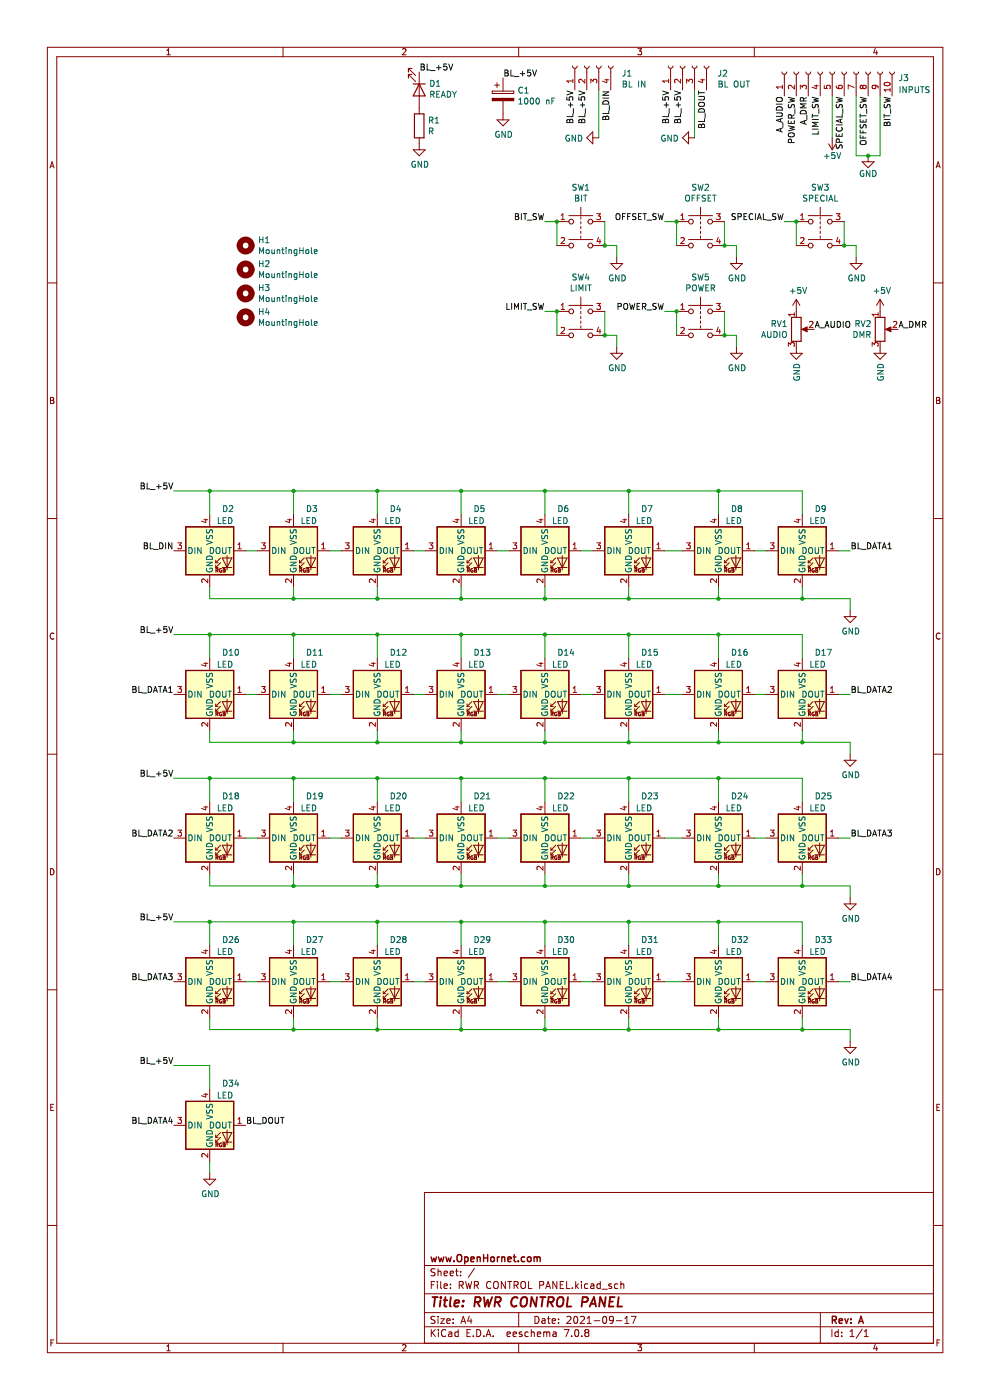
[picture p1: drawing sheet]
<svg xmlns="http://www.w3.org/2000/svg" width="210mm" height="297mm" viewBox="0 0 210 297" stroke-linecap="round" stroke-linejoin="round" font-family="sans-serif">
<g fill="none" stroke="#840000" stroke-width=".21">
<path d="M10 10h190v277h-190zM12 12h186v273h-186zM35.4 11.6h.7M35.4 10.7l.4-.4v1.3M60 10v2M85.4 10.5l.5-.2 .2 .4-.8 .9h.8M110 10v2M135.3 10.3h.8l-.4 .5 .3 .1v.6l-.1 .1-.6-.1M160 10v2M185.7 10.3l-.4 .9h.8M186 10.8v.8M10.6 35.6l.4-1.3 .5 1.3"/>
<path d="M10.7 35.2h.7M198.6 35.6l.4-1.3 .4 1.3M198.7 35.2h.6M10 60h2M198 60h2M10.7 84.3h.4l.3 .3-.3 .3 .3 .2v.3l-.2 .2h-.5zM10.7 84.9h.4M198.7 84.3h.4l.2 .3-.2 .3 .2 .2 .1 .3-.2 .2h-.5zM198.7 84.9h.4M10 110h2M198 110h2M11.4 134.4a.58 .58 0 0 0-.8 .5 .58 .58 0 0 0 .8 .6"/>
<path d="M199.4 134.4a.58 .58 0 0 0-.8 .5 .58 .58 0 0 0 .8 .6M10 160h2M198 160h2M10.7 184.3a.66 .66 0 0 1 .8 .6 .66 .66 0 0 1-.8 .7zM198.7 184.3a.66 .66 0 0 1 .7 .6 .66 .66 0 0 1-.7 .7zM10 210h2M198 210h2M10.8 234.9h.4M11.4 234.3h-.6v1.3h.6M198.7 234.9h.5M199.3 234.3h-.6v1.3h.6M10 260h2"/>
<path d="M198 253h-108v32M198 260h2M90 278.5h108M90 274.5h108M90 268.5h108M91.5 272.6h.5M92.2 271.9h-.7v1.5M92.3 279.3h-.6l-.2 .1v.4l.6 .3 .2 .4-.3 .3-.6-.1M92.3 269.2h-.6l-.2 .1v.4l.6 .3 .2 .4-.3 .3-.6-.1M92.8 271.9v.1M92.8 272.4v1M92.9 269.2v1.5"/>
<path d="M92.9 279.3v.1M92.9 279.8v1M92.9 269.8l.2-.1h.4l.1 1M93.5 279.8h.8l-.8 1h.8M93.5 271.9v1.2l.2 .3M94.2 272.9l.7-.2-.1-.3h-.4l-.2 .2 .1 .7h.5M94.2 270.2l.7-.2-.1-.3h-.4l-.2 .2 .1 .7h.5M95.5 270.2l.7-.2-.1-.3h-.4l-.2 .2 .1 .7h.5M95.6 273.2v.2M95.6 272.4v.2M96.1 279.8v.2M96.6 269.7h.6"/>
<path d="M96.8 269.2v1.2l.4 .3M97.4 272.6h.7l.2-.2-.1-.4-.8-.1v1.5M97.7 270.5v.2M97.7 269.7v.2M97.8 272.6l.5 .8M98.8 271.9l.3 1.5 .3-1.1 .3 1.1 .4-1.5M99.6 279.2l-.4 1.1h.9M99.9 279.8v1M100.6 269.1l-1.3 1.9M100.6 272.6h.7l.2-.2-.1-.4-.8-.1v1.5M101 272.6l.5 .8M104.1 272a.71 .71 0 0 0-1 .5 .71 .71 0 0 0 .7 .9l.3-.2"/>
<path d="M104.8 272.1l.3-.2a.5 .5 0 0 1 .6 .5v.5a.5 .5 0 0 1-.5 .5 .5 .5 0 0 1-.5-.5zM107.2 271.9v1.5l-.9-1.5v1.5M107.7 271.9h.9M108.1 271.9v1.5M109.1 272.6h.7l.1-.2-.1-.4-.7-.1v1.5M109.4 272.6l.5 .8M110 278.5v3M110.6 272.1l.2-.2a.5 .5 0 0 1 .7 .5v.5a.5 .5 0 0 1-.5 .5 .5 .5 0 0 1-.5-.5zM112.1 271.9v1.5h.7M113.5 279.3a.76 .76 0 0 1 .8 .7 .76 .76 0 0 1-.8 .8zM114.5 272.6h.7l.1-.2v-.4l-.8-.1v1.5M115 279.8h.6v1"/>
<path d="M115.8 273.4l.5-1.5 .5 1.5M115.9 272.9h.7M116.1 279.8h.6M116.3 279.3v1.2l.4 .3M118.1 271.9v1.5l-.8-1.5v1.5M118.5 279.8v.2M118.8 272.6h.5M119.6 271.9h-.8v1.5h.8M120.2 271.9v1.5h.7M120.3 279.4l.5-.1 .3 .4-.9 1.1h.9M121.4 273.2v.2M121.8 279.4l.2-.1a.8 .8 0 0 1 .6 .7 .8 .8 0 0 1-.6 .8l-.3-.6z"/>
<path d="M122.1 271.9v1.5M122.3 272.8l.4 .6M122.7 272.4l-.6 .5M123.1 279.4l.6-.1 .3 .4-1 1.1h1M123.3 271.9v.1M123.3 272.4v1M124.5 279.7l.5-.4v1.5M124.7 272.4h-.4l-.3 .2 .1 .7h.6M125.3 272.4h.6l.1 1M126 272.7l-.5 .1-.2 .2 .2 .4 .5-.1M127.3 272.4h-.4l-.3 .2 .2 .7h.5M127.3 271.9v1.5"/>
<path d="M127.7 273.5h1.1M128 279.4l.2-.1a.8 .8 0 0 1 .5 .7 .8 .8 0 0 1-.5 .8l-.4-.6zM129.7 272.4h-.4l-.2 .2 .1 .2 .5 .1v.4h-.6M130.1 279.9l-.3 .3h-.3l-.2-.3v-.4l.2-.2h.5l.1 .2a1 1 0 0 1-.4 1.3h-.3M131 272.4h-.4l-.3 .2 .2 .7h.5M131.7 272.5l.2-.1h.4v1M131.7 271.9v1.5M132.5 279.7l.5-.4v1.5M133.9 279.3h1l-.6 1.5M174 278.5v6.5M10.8 284.9h.4M11.4 284.3h-.6v1.3"/>
<path d="M35.4 285.6l.4-.3v1.3M35.4 286.6h.7M60 285v2M85.4 285.4l.5-.1 .2 .3-.8 1h.8M90 281.5h108M91.5 282.1v1.5M91.7 282.7l.6 .9M92.3 282.1l-.8 .8M93 282.1v.1M93 282.6v1M94.6 282.2a.71 .71 0 0 0-1 .5 .71 .71 0 0 0 .7 .9l.3-.2M94.8 280.3l.7-.2-.1-.3h-.4l-.2 .2v.7h.6"/>
<path d="M95.2 282.6h.6v1M95.8 282.9l-.5 .1-.2 .2 .2 .4 .5-.1M96.1 280.6v.2M97.2 282.6h-.4l-.3 .2 .1 .7h.6M97.2 282.1v1.5M97.8 280.8l.5-1.5 .5 1.5M97.9 280.3h.7M99.1 282.8h.5M99.8 282.1h-.7v1.5h.7M100.4 283.4v.2M101.1 282.1a.76 .76 0 0 1 .9 .7 .76 .76 0 0 1-.9 .8zM102.6 283.4v.2"/>
<path d="M103.1 283.6l.5-1.5 .5 1.5M103.3 283.1h.7M104.6 283.4v.2M107.6 283.1l.7-.2-.1-.3h-.4l-.2 .2v.7h.6M108.8 283.1l.8-.2-.1-.3h-.4l-.3 .2 .1 .7h.6M110 285v2M110.7 282.6h-.4l-.2 .2 .1 .2 .5 .1v.4h-.6M112.1 282.6h-.5l-.3 .2 .2 .7h.6M112.7 282.7l.2-.1h.4v1M112.7 282.1v1.5M114 283.1l.7-.2-.1-.3h-.4l-.2 .2 .1 .7h.5M115.3 282.7l.5-.1 .2 .2"/>
<path d="M115.3 282.6v1M115.6 280.1l-.5 .1-.2 .2 .2 .4 .5-.1M116 282.8l.2-.2h.4v1M116 282.8v.8M117.1 280.3l.7-.2v-.3h-.5l-.2 .2 .1 .7h.6M117.3 282.6h.6l.1 1M118 282.9l-.5 .1-.2 .2 .2 .4 .5-.1M118.5 280.6v.2M119.7 282.1h1l-.6 1.5M121.3 283.4v.2M122 282.2l.3-.1a.8 .8 0 0 1 .5 .7 .8 .8 0 0 1-.5 .8l-.4-.6zM123.4 283.4v.2"/>
<path d="M124.3 282.7l-.3-.3 .3-.3h.5l.1 .2-.3 .4M124.3 282.7l-.3 .3 .1 .4 .2 .2 .5-.1 .1-.2-.1-.5-.2-.1M124.3 282.7h.3M124.5 280.8h.9M126 280.2h1.2M130.8 280.2h1.1M132.5 280.8h.9M135.3 285.3h.8l-.4 .5 .3 .1v.5l-.1 .2-.6-.2M160 285v2M176.5 282.1v1.5M177.8 282.6h-.4l-.3 .2 .1 .7h.6M177.8 282.1v1.5"/>
<path d="M178.5 283.4v.2M178.5 282.6v.2M180.3 283.6h.9M180.3 282.5l.4-.4v1.5M182.9 282l-1.3 1.9M183.3 283.6h.9M183.3 282.5l.4-.4v1.5M185.7 285.2l-.4 .9h.8M186 285.7v.9M198.8 284.9h.4M199.4 284.3h-.6v1.3"/>
</g>
<g fill="none" stroke="#840000" stroke-width=".3">
<path d="M91.4 266.6l.3 1 .3-.7 .3 .7 .3-1M93 266.6l.3 1 .3-.7 .3 .7 .3-1M94.6 266.6l.3 1 .3-.7 .2 .7 .3-1M96.3 267.5v.1M97.2 266.2l.1-.1a.5 .5 0 0 1 .6 .5v.5a.5 .5 0 0 1-.5 .6 .5 .5 0 0 1-.5-.6v-.5zM98.6 266.7l.4-.1 .3 .3-.1 .7h-.6M98.6 266.6v1.5M99.9 267.1l.7-.1-.1-.3-.4-.1-.2 .3v.7h.6M101.2 266.8l.2-.2 .4 .1 .1 .9M101.2 266.6v1M102.6 266.1v1.5M102.6 266.9h.8"/>
<path d="M103.4 266.1v1.5M104.2 266.8l.2-.2 .4 .2 .1 .6-.2 .2h-.3l-.2-.1zM105.5 266.6v1M105.9 266.6l-.4 .3M106.4 266.8l.3-.2 .3 .1 .1 .9M106.4 266.6v1M107.7 267.1l.7-.1v-.3l-.5-.1-.2 .3 .1 .7h.6M108.9 266.6h.5M109.1 266.1v1.3l.3 .2M109.9 267.5v.1M111.3 266.7l-.4-.1-.3 .3 .1 .7h.6M111.9 266.8l.3-.2 .4 .2 .1 .6-.2 .2h-.3l-.3-.1z"/>
<path d="M113.3 266.8l.4-.2 .2 .3M113.3 266.6v1M113.9 266.9l.2-.3 .4 .1 .1 .9M113.9 266.9v.7M179.2 279.7l.4 1 .3-1M180.5 279.8v.2M176.6 280h.7l.1-.3-.1-.3-.7-.2v1.5M176.9 280l.5 .7M178 280.2l.7-.1-.1-.3-.4-.1-.2 .3 .1 .7h.5M180.5 280.6v.1M182.1 280.7l.5-1.5 .5 1.5M182.3 280.3h.7"/>
</g>
<g fill="none" stroke="#840000" stroke-width=".4">
<path d="M91.7 275.2h1.2M92.3 275.2l-.3 2M93.4 275.8l-.1 1.4M93.5 275.2v.2M94.1 275.8h.8M94.5 275.2l-.2 1.7v.2l.4 .1M95.6 275.2l-.2 1.7 .3 .3M96.4 276.5l1-.2-.1-.4h-.7l-.2 1 .2 .3 .6-.1M98.2 277l-.1 .2M98.3 275.9v.2M100.7 276.2h.8l.3-.2a.51 .51 0 0 0-.2-.8h-.7l-.3 2M101.2 276.2l.6 1"/>
<path d="M102.7 275.2l.2 2 .6-1.5 .2 1.5 .7-2M105 276.2h.8l.3-.2a.51 .51 0 0 0-.2-.8h-.8l-.2 2M105.5 276.2l.5 1M109.8 275.4a.88 .88 0 0 0-1 0 .88 .88 0 0 0-.4 .9 .69 .69 0 0 0 .4 .8 .69 .69 0 0 0 .8-.1M110.6 275.5a.69 .69 0 0 1 1.2 0 1.47 1.47 0 0 1-.6 1.7l-.6-.1a1.5 1.5 0 0 1 0-1.6zM113.9 275.2l-.2 2-.9-2-.3 2M114.6 275.2h1.1M115.1 275.2l-.2 2M116.3 276.2h.7l.3-.2a.51 .51 0 0 0-.2-.8h-.7l-.3 2M116.7 276.2l.6 1M118.3 275.5a.69 .69 0 0 1 1.2 0 1.47 1.47 0 0 1-.6 1.7l-.6-.1a1.5 1.5 0 0 1 0-1.6zM120.5 275.2l-.3 2h1"/>
<path d="M123.5 276.2h.7l.4-.2a.51 .51 0 0 0-.2-.8h-.8l-.2 2M125.1 277.2l.9-2 .4 2M125.3 276.6h1M128.5 275.2l-.3 2-.9-2-.2 2M129.3 276.1h.7M130.4 275.2h-1l-.2 2h.9M131.2 275.2l-.2 2h.9"/>
</g>
<path d="M39.4 203.2h10.2v10.1h-10.2z" fill-rule="evenodd" fill="#ffffc2"/>
<path d="M39.4 203.2h10.2v10.1h-10.2z" fill="none" stroke="#840000" stroke-width=".25"/>
<path d="M57.2 203.2h10.1v10.1h-10.1z" fill-rule="evenodd" fill="#ffffc2"/>
<path d="M57.2 203.2h10.1v10.1h-10.1z" fill="none" stroke="#840000" stroke-width=".25"/>
<path d="M39.4 233.7h10.2v10.1h-10.2z" fill-rule="evenodd" fill="#ffffc2"/>
<path d="M39.4 233.7h10.2v10.1h-10.2z" fill="none" stroke="#840000" stroke-width=".25"/>
<path d="M128.3 172.7h10.1v10.2h-10.1z" fill-rule="evenodd" fill="#ffffc2"/>
<path d="M128.3 172.7h10.1v10.2h-10.1z" fill="none" stroke="#840000" stroke-width=".25"/>
<path d="M92.7 142.2h10.2v10.2h-10.2z" fill-rule="evenodd" fill="#ffffc2"/>
<path d="M92.7 142.2h10.2v10.2h-10.2z" fill="none" stroke="#840000" stroke-width=".25"/>
<path d="M110.5 142.2h10.2v10.2h-10.2z" fill-rule="evenodd" fill="#ffffc2"/>
<path d="M110.5 142.2h10.2v10.2h-10.2z" fill="none" stroke="#840000" stroke-width=".25"/>
<path d="M110.5 172.7h10.2v10.2h-10.2z" fill-rule="evenodd" fill="#ffffc2"/>
<path d="M110.5 172.7h10.2v10.2h-10.2z" fill="none" stroke="#840000" stroke-width=".25"/>
<path d="M92.7 172.7h10.2v10.2h-10.2z" fill-rule="evenodd" fill="#ffffc2"/>
<path d="M92.7 172.7h10.2v10.2h-10.2z" fill="none" stroke="#840000" stroke-width=".25"/>
<path d="M128.3 142.2h10.1v10.2h-10.1z" fill-rule="evenodd" fill="#ffffc2"/>
<path d="M128.3 142.2h10.1v10.2h-10.1z" fill="none" stroke="#840000" stroke-width=".25"/>
<path d="M147.3 203.2h10.2v10.1h-10.2z" fill-rule="evenodd" fill="#ffffc2"/>
<path d="M147.3 203.2h10.2v10.1h-10.2z" fill="none" stroke="#840000" stroke-width=".25"/>
<path d="M147.3 142.2h10.2v10.2h-10.2z" fill-rule="evenodd" fill="#ffffc2"/>
<path d="M147.3 142.2h10.2v10.2h-10.2z" fill="none" stroke="#840000" stroke-width=".25"/>
<path d="M165.1 142.2h10.2v10.2h-10.2z" fill-rule="evenodd" fill="#ffffc2"/>
<path d="M165.1 142.2h10.2v10.2h-10.2z" fill="none" stroke="#840000" stroke-width=".25"/>
<path d="M165.1 203.2h10.2v10.1h-10.2z" fill-rule="evenodd" fill="#ffffc2"/>
<path d="M165.1 203.2h10.2v10.1h-10.2z" fill="none" stroke="#840000" stroke-width=".25"/>
<path d="M147.3 172.7h10.2v10.2h-10.2z" fill-rule="evenodd" fill="#ffffc2"/>
<path d="M147.3 172.7h10.2v10.2h-10.2z" fill="none" stroke="#840000" stroke-width=".25"/>
<path d="M165.1 172.7h10.2v10.2h-10.2z" fill-rule="evenodd" fill="#ffffc2"/>
<path d="M165.1 172.7h10.2v10.2h-10.2z" fill="none" stroke="#840000" stroke-width=".25"/>
<path d="M57.2 172.7h10.1v10.2h-10.1z" fill-rule="evenodd" fill="#ffffc2"/>
<path d="M57.2 172.7h10.1v10.2h-10.1z" fill="none" stroke="#840000" stroke-width=".25"/>
<path d="M75 172.7h10.1v10.2h-10.1z" fill-rule="evenodd" fill="#ffffc2"/>
<path d="M75 172.7h10.1v10.2h-10.1z" fill="none" stroke="#840000" stroke-width=".25"/>
<path d="M39.4 172.7h10.2v10.2h-10.2z" fill-rule="evenodd" fill="#ffffc2"/>
<path d="M39.4 172.7h10.2v10.2h-10.2z" fill="none" stroke="#840000" stroke-width=".25"/>
<path d="M75 203.2h10.1v10.1h-10.1z" fill-rule="evenodd" fill="#ffffc2"/>
<path d="M75 203.2h10.1v10.1h-10.1z" fill="none" stroke="#840000" stroke-width=".25"/>
<path d="M92.7 203.2h10.2v10.1h-10.2z" fill-rule="evenodd" fill="#ffffc2"/>
<path d="M92.7 203.2h10.2v10.1h-10.2z" fill="none" stroke="#840000" stroke-width=".25"/>
<path d="M39.4 111.8h10.2v10.1h-10.2z" fill-rule="evenodd" fill="#ffffc2"/>
<path d="M39.4 111.8h10.2v10.1h-10.2z" fill="none" stroke="#840000" stroke-width=".25"/>
<path d="M75 142.2h10.1v10.2h-10.1z" fill-rule="evenodd" fill="#ffffc2"/>
<path d="M75 142.2h10.1v10.2h-10.1z" fill="none" stroke="#840000" stroke-width=".25"/>
<path d="M57.2 142.2h10.1v10.2h-10.1z" fill-rule="evenodd" fill="#ffffc2"/>
<path d="M57.2 142.2h10.1v10.2h-10.1z" fill="none" stroke="#840000" stroke-width=".25"/>
<path d="M39.4 142.2h10.2v10.2h-10.2z" fill-rule="evenodd" fill="#ffffc2"/>
<path d="M39.4 142.2h10.2v10.2h-10.2z" fill="none" stroke="#840000" stroke-width=".25"/>
<path d="M110.5 203.2h10.2v10.1h-10.2z" fill-rule="evenodd" fill="#ffffc2"/>
<path d="M110.5 203.2h10.2v10.1h-10.2z" fill="none" stroke="#840000" stroke-width=".25"/>
<path d="M128.3 203.2h10.1v10.1h-10.1z" fill-rule="evenodd" fill="#ffffc2"/>
<path d="M128.3 203.2h10.1v10.1h-10.1z" fill="none" stroke="#840000" stroke-width=".25"/>
<path d="M128.3 111.8h10.1v10.1h-10.1z" fill-rule="evenodd" fill="#ffffc2"/>
<path d="M128.3 111.8h10.1v10.1h-10.1z" fill="none" stroke="#840000" stroke-width=".25"/>
<path d="M147.3 111.8h10.2v10.1h-10.2z" fill-rule="evenodd" fill="#ffffc2"/>
<path d="M147.3 111.8h10.2v10.1h-10.2z" fill="none" stroke="#840000" stroke-width=".25"/>
<path d="M165.1 111.8h10.2v10.1h-10.2z" fill-rule="evenodd" fill="#ffffc2"/>
<path d="M165.1 111.8h10.2v10.1h-10.2z" fill="none" stroke="#840000" stroke-width=".25"/>
<path d="M57.2 111.8h10.1v10.1h-10.1z" fill-rule="evenodd" fill="#ffffc2"/>
<path d="M57.2 111.8h10.1v10.1h-10.1z" fill="none" stroke="#840000" stroke-width=".25"/>
<path d="M75 111.8h10.1v10.1h-10.1z" fill-rule="evenodd" fill="#ffffc2"/>
<path d="M75 111.8h10.1v10.1h-10.1z" fill="none" stroke="#840000" stroke-width=".25"/>
<path d="M92.7 111.8h10.2v10.1h-10.2z" fill-rule="evenodd" fill="#ffffc2"/>
<path d="M92.7 111.8h10.2v10.1h-10.2z" fill="none" stroke="#840000" stroke-width=".25"/>
<path d="M110.5 111.8h10.2v10.1h-10.2z" fill-rule="evenodd" fill="#ffffc2"/>
<g fill="none" stroke="#840000" stroke-width=".25">
<path d="M39.4 111.8h10.2v10.1h-10.2zM57.2 111.8h10.1v10.1h-10.1zM75 111.8h10.1v10.1h-10.1zM92.7 111.8h10.2v10.1h-10.2zM110.5 111.8h10.2v10.1h-10.2zM128.3 111.8h10.1v10.1h-10.1zM147.3 111.8h10.2v10.1h-10.2zM165.1 111.8h10.2v10.1h-10.2zM39.4 142.2h10.2v10.2h-10.2zM57.2 142.2h10.1v10.2h-10.1zM75 142.2h10.1v10.2h-10.1zM92.7 142.2h10.2v10.2h-10.2z"/>
<path d="M110.5 142.2h10.2v10.2h-10.2zM128.3 142.2h10.1v10.2h-10.1zM147.3 142.2h10.2v10.2h-10.2zM165.1 142.2h10.2v10.2h-10.2zM39.4 172.7h10.2v10.2h-10.2zM57.2 172.7h10.1v10.2h-10.1zM75 172.7h10.1v10.2h-10.1zM92.7 172.7h10.2v10.2h-10.2zM110.5 172.7h10.2v10.2h-10.2zM128.3 172.7h10.1v10.2h-10.1zM147.3 172.7h10.2v10.2h-10.2zM165.1 172.7h10.2v10.2h-10.2z"/>
<path d="M39.4 203.2h10.2v10.1h-10.2zM57.2 203.2h10.1v10.1h-10.1zM75 203.2h10.1v10.1h-10.1zM92.7 203.2h10.2v10.1h-10.2zM110.5 203.2h10.2v10.1h-10.2zM128.3 203.2h10.1v10.1h-10.1zM147.3 203.2h10.2v10.1h-10.2zM165.1 203.2h10.2v10.1h-10.2zM39.4 233.7h10.2v10.1h-10.2z"/>
</g>
<g fill="none" stroke="#009600" stroke-width=".21">
<path d="M127 19.1v10.1M147.3 19.1v10.1M176.5 20.4v8.8M181.6 20.4v12.6h5.1v-12.6M115.6 47h2.5v5.1M128.3 47v5.1h2.5v2.5M141 47h2.5v5.1M153.7 47v5.1h2.5v2.5M166.4 47h2.5v5.1M179.1 47v5.1h2.5v2.5M115.6 66.1h2.5v5M128.3 66.1v5h2.5v2.6"/>
<path d="M141 66.1h2.5v5M153.7 66.1v5h2.5v2.6M36.9 104.1h133.3v5.1M44.5 104.1v5.1M52.1 116.8h2.5M62.3 104.1v5.1M69.9 116.8h2.5M80 104.1v5.1M87.7 116.8h2.5M97.8 104.1v5.1M105.4 116.8h2.6M115.6 104.1v5.1"/>
<path d="M123.2 116.8h2.5M133.4 104.1v5.1M141 116.8h3.8M152.4 104.1v5.1M160 116.8h2.6M177.8 116.8h2.5M36.9 134.6h133.3v5.1M44.5 124.5v2.5h135.8v2.5M44.5 134.6v5.1M62.3 124.5v2.5M62.3 134.6v5.1M80 124.5v2.5"/>
<path d="M80 134.6v5.1M97.8 124.5v2.5M97.8 134.6v5.1M115.6 124.5v2.5M115.6 134.6v5.1M133.4 124.5v2.5M133.4 134.6v5.1M152.4 124.5v2.5M152.4 134.6v5.1M170.2 124.5v2.5M44.5 154.9v2.6h135.8v2.5M52.1 147.3h2.5"/>
<path d="M62.3 154.9v2.6M69.9 147.3h2.5M80 154.9v2.6M87.7 147.3h2.5M97.8 154.9v2.6M105.4 147.3h2.6M115.6 154.9v2.6M123.2 147.3h2.5M133.4 154.9v2.6M141 147.3h3.8M152.4 154.9v2.6M160 147.3h2.6"/>
<path d="M170.2 154.9v2.6M177.8 147.3h2.5M36.9 165.1h133.3v5.1M44.5 165.1v5.1M52.1 177.8h2.5M62.3 165.1v5.1M69.9 177.8h2.5M80 165.1v5.1M87.7 177.8h2.5M97.8 165.1v5.1M105.4 177.8h2.6M115.6 165.1v5.1"/>
<path d="M123.2 177.8h2.5M133.4 165.1v5.1M141 177.8h3.8M152.4 165.1v5.1M160 177.8h2.6M177.8 177.8h2.5M36.9 195.6h133.3v5M44.5 185.4v2.5h135.8v2.6M44.5 195.6v5M62.3 185.4v2.5M62.3 195.6v5M80 185.4v2.5"/>
<path d="M80 195.6v5M97.8 185.4v2.5M97.8 195.6v5M115.6 185.4v2.5M115.6 195.6v5M133.4 185.4v2.5M133.4 195.6v5M152.4 185.4v2.5M152.4 195.6v5M170.2 185.4v2.5M44.5 215.9v2.5h135.8v2.6M52.1 208.3h2.5"/>
<path d="M62.3 215.9v2.5M69.9 208.3h2.5M80 215.9v2.5M87.7 208.3h2.5M97.8 215.9v2.5M105.4 208.3h2.6M115.6 215.9v2.5M123.2 208.3h2.5M133.4 215.9v2.5M141 208.3h3.8M152.4 215.9v2.5M160 208.3h2.6"/>
<path d="M170.2 215.9v2.5M177.8 208.3h2.5M36.9 226h7.6v5.1M44.5 246.4v2.5"/>
</g>
<g fill="none" stroke="#0f0f0f" stroke-width=".21">
<path d="M89.3 13.6h.4l.3 .2-.3 .4 .3 .1 .1 .3-.3 .2h-.5zM89.3 14.2h.4M90.6 13.6v1.2h.6M91.3 15h1M92.6 14.4h1M93.1 13.9v.9M94.8 13.6h-.6l-.1 .6 .6-.1 .1 .6-.2 .1-.5-.1M95.2 13.6l.4 1.2 .4-1.2M107.1 14.8h.4l.3 .3-.3 .4 .3 .1v.3l-.2 .2h-.5zM107.1 15.5h.4M108.4 14.8v1.3h.6M109.1 16.2h1"/>
<path d="M110.4 15.6h.9M110.9 15.2v.9M112.5 14.8h-.6v.7l.6-.1v.6l-.1 .1-.5-.1M113 14.8l.4 1.3 .4-1.3M120.2 19.3l1.3 .4-1.3 .4M122.8 19.3l1.3 .4-1.3 .4M127.9 19.5h1.2l-1.2 .7h1.2M140.6 19.3l1.2 .4-1.2 .4M143.1 19.3l1.3 .4-1.3 .4M148.2 19.3v.7M148.2 19.7h1.2M120.2 20.6v.6h.6v-.6h.6l.1 .2-.1 .4"/>
<path d="M120.4 25.4l.2-.1 .2 .3 .3-.3h.3l.1 .7h-1.3zM120.5 22.3h1M120.8 25.6v.4M121 21.8v.9M121.5 24.1v.6h-1.3M121.6 23.1v.9M122.8 20.6v.6h.6l-.1-.6h.6l.2 .2-.2 .4M122.8 25.5l.3-.2 .3 .3 .1-.3h.3l.3 .2v.5h-1.3zM123.1 22.3h1M123.4 25.6v.4M123.6 21.8v.9M124.1 24.1v.6h-1.3"/>
<path d="M124.2 23.1v.9M127.9 20.8h1.2M127.9 24.8l.3-.1 .3 .2 .1-.2 .3-.1 .2 .3v.4h-1.2zM127.9 21.6a.68 .68 0 0 1 .8-.2 .68 .68 0 0 1 .4 .7h-1.2zM128.5 24.9v.4M129.1 23.5v.6h-1.2M129.3 22.4v1M140.6 20.6v.6h.6l-.1-.6h.6l.1 .2-.1 .4M140.7 25.4l.2-.1 .3 .3 .2-.3h.3l.1 .7h-1.2zM140.9 22.3h.9M141.2 25.6v.4M141.3 21.8v.9"/>
<path d="M141.8 24.1v.6h-1.2M141.9 23.1v.9M143.1 20.6v.6h.6l-.1-.6h.6l.2 .2-.2 .4M143.2 25.5l.3-.2 .2 .3 .1-.3h.3l.3 .2v.5h-1.3zM143.4 22.3h1M143.7 25.6v.4M143.9 21.8v.9M144.4 24.1v.6h-1.3M144.5 23.1v.9M148.2 20.5h1l.2 .2v.4l-.2 .1h-1M148.2 26.5l.3-.1 .3 .2 .1-.2 .3-.1 .2 .3v.4h-1.2zM148.2 21.9l.8-.2a.42 .42 0 0 1 .5 .4 .42 .42 0 0 1-.5 .5h-.4a.42 .42 0 0 1-.4-.3 .42 .42 0 0 1 0-.4z"/>
<path d="M148.2 23.3a.68 .68 0 0 1 .8-.2 .68 .68 0 0 1 .4 .7h-1.2zM148.8 26.6v.4M149.4 25.2v.6h-1.2M149.6 24.1v.9M164.7 24h1l.3 .2-.1 .4-.2 .1h-1M164.7 22.1h1.3M164.7 20.9l.8-.2a.42 .42 0 0 1 .5 .4 .42 .42 0 0 1-.5 .4h-.4a.42 .42 0 0 1-.4-.2 .42 .42 0 0 1 0-.4zM164.9 22.7a.66 .66 0 0 1 .7 0 .66 .66 0 0 1 .4 .7h-1.3zM165.6 25.2v.6M165.6 27.3v.6M166 27.2l-1.3 .4 1.3 .4M166 25.1l-1.3 .4 1.3 .5"/>
<path d="M166.1 26.1v.9M167.2 25.6v.6h1.3v-.6M167.2 26.7l1.3 .3-.9 .2 .9 .3-1.3 .3M167.2 20.6l1.3 .3-.9 .3 .9 .2-1.3 .3M167.3 22.1v.7h.4l.2-.5 .3-.2 .3 .3-.1 .5M167.3 28.4l.8-.2a.42 .42 0 0 1 .4 .4 .42 .42 0 0 1-.4 .4h-.5a.42 .42 0 0 1-.3-.2 .42 .42 0 0 1 0-.4zM167.8 25.8v.4M167.9 30.2l-.1-.6h-.5l-.1 .6h1.3M167.9 25l-.1-.6h-.5l-.1 .6h1.3M168.5 24.3l-.6 .4M168.6 23.1v1M169.8 23.7a.68 .68 0 0 1 .8-.3 .68 .68 0 0 1 .4 .7h-1.2z"/>
<path d="M170.4 21.4v-.6h-.5l-.1 .6h1.2M170.7 25.7v.6M171 22h-1.2l.9 .4-.9 .5h1.2M171 25.5l-1.2 .5 1.2 .4M171 20.7l-.6 .4M171.1 24.4v1M172.3 25.3h1.3M172.3 24.6h1.3M172.3 27.4h1.3M172.3 24.2v.7M172.3 20.6l1.3 .3-.9 .3 .9 .2-1.3 .3M172.4 22.1v.7h.4l.2-.5 .3-.2 .3 .3-.1 .5"/>
<path d="M173.6 26h-1.3l.9 .4-.9 .4h1.3M173.6 27.8v.6h-1.3M173.7 23.1v1M177.4 28.3v.6h1.2v-.6M177.4 26.5h1.2M177.4 20.6l1.2 .3-.9 .3 .9 .2-1.2 .3M177.4 30.7l.1 .7h.4l.2-.5 .3-.2 .2 .3v.5M177.4 22.1l.1 .7h.4l.2-.5 .3-.2 .2 .3v.5M177.5 27a.56 .56 0 0 0 .5 .8 .56 .56 0 0 0 .5-.8M178 28.5v.4M178 30.2v-.6l-.5-.1-.1 .7h1.2M178.3 25.3v.7"/>
<path d="M178.6 24.2v.6h-1.2M178.6 25.2l-1.2 .5 1.2 .4M178.8 23.1v1M182.5 25.3v.6h1.2v-.6M182.5 24.6h1.2M182.5 24.2v.7M182.5 27.6v.6h1.2M182.5 28.7v.6h1.2M182.5 20.6l1.2 .3-.9 .3 .9 .2-1.2 .3M182.5 22.1l.1 .7h.3l.3-.5 .3-.2 .2 .3v.5M182.5 26.4l.1 .7h.3l.3-.5 .3-.2 .2 .3v.5M182.5 30l.8-.2a.42 .42 0 0 1 .4 .4 .42 .42 0 0 1-.4 .5h-.4a.42 .42 0 0 1-.4-.3 .42 .42 0 0 1 0-.4z"/>
<path d="M183.1 25.5v.4M183.1 27.8v.4M183.1 28.9v.4M183.8 23.1v1M187.5 25.3h1.3M187.5 24.2v.7M187.5 24.6h1.3M187.5 20.6l1.3 .3-.9 .3 .9 .2-1.3 .3M187.6 26.1l.3-.1 .2 .2 .2-.2 .3-.1 .2 .2v.5h-1.3zM187.6 22.1l.1 .7h.3l.3-.5 .3-.2 .2 .3-.1 .5M188.1 26.2v.4M188.9 23.1v1"/>
<path d="M109.3 45.3h.4l.3 .3-.3 .3 .3 .1v.3l-.2 .3h-.5zM109.3 45.9h.4M110.6 45.3v1.3M111 45.3h.7M111.4 45.3v1.3M111.9 46.7h.9M113.8 45.4h-.7v.4l.6 .2 .1 .3-.2 .3-.5-.1M114.2 45.3l.3 1.3 .3-.9 .2 .9 .3-1.3M130.7 45.5l.3-.2a.43 .43 0 0 1 .5 .4v.5a.42 .42 0 0 1-.4 .4 .42 .42 0 0 1-.4-.4zM132.1 45.9h.4M132.7 45.3h-.6v1.3M133.1 45.9h.5"/>
<path d="M133.7 45.3h-.6v1.3M134.9 45.4h-.7v.4l.6 .2 .1 .3-.2 .3-.5-.1M135.4 45.9h.5M136 45.3h-.6v1.3h.6M136.4 45.3h.7M136.8 45.3v1.3M137.3 46.7h.9M139.2 45.4h-.7v.4l.6 .2 .1 .3-.3 .3-.4-.1M139.6 45.3l.3 1.3 .3-.9 .2 .9 .3-1.3M156 45.4h-.7v.4l.6 .2 .1 .3-.2 .3-.5-.1M156.5 46l.6-.1 .1-.5-.7-.1v1.3M157.8 45.9h.4"/>
<path d="M158.4 45.3h-.6v1.3h.6M159.7 45.4a.56 .56 0 0 0-.8 .6 .56 .56 0 0 0 .8 .5M160.2 45.3v1.3M160.7 46.6l.4-1.3 .4 1.3M160.8 46.2h.6M161.9 45.3v1.3h.6M162.6 46.7h1M164.6 45.4h-.7v.4l.6 .2 .1 .3-.3 .3-.4-.1M165 45.3l.3 1.3 .2-.9 .3 .9 .3-1.3M107.5 64.4v1.2h.6M108.5 64.4v1.2M109.1 65.6v-1.2l.5 .9 .4-.9v1.2"/>
<path d="M110.6 64.4v1.2M111 64.4h.7M111.4 64.4v1.2M111.9 65.8h.9M113.8 64.4l-.7 .1v.3l.6 .3 .1 .3-.2 .2h-.5M114.2 64.4l.3 1.2 .3-.9 .2 .9 .3-1.2M131.1 65h.6l.1-.5-.7-.1v1.2M132.5 64.4h.1a.43 .43 0 0 1 .5 .4v.4a.42 .42 0 0 1-.4 .5 .42 .42 0 0 1-.4-.5zM133.6 64.4l.3 1.2 .2-.9 .3 .9 .3-1.2M135.1 65h.5M135.7 64.4h-.6v1.2h.6M136.3 65h.6l.1-.5-.7-.1v1.2"/>
<path d="M136.6 65l.4 .6M137.3 65.8h.9M139.2 64.4l-.7 .1v.3l.6 .3 .1 .3-.3 .2h-.4M139.6 64.4l.3 1.2 .3-.9 .2 .9 .3-1.2M172.9 69.4l.5-1.2 .4 1.2M173.1 69.1h.6M173.9 69.6h1M175 69.4l.4-1.2 .4 1.2M175.1 69.1h.6M176.3 68.2v1l.2 .2h.4l.1-.2v-1M177.6 68.2a.64 .64 0 0 1 .7 .6 .64 .64 0 0 1-.7 .6zM178.9 68.2v1.2"/>
<path d="M179.5 68.4l.2-.2a.43 .43 0 0 1 .6 .4v.4a.42 .42 0 0 1-.5 .5 .42 .42 0 0 1-.4-.5zM190.7 69.4l.4-1.2 .5 1.2M190.8 69.1h.6M191.7 69.6h1M193 68.2a.64 .64 0 0 1 .7 .6 .64 .64 0 0 1-.7 .6zM194.2 69.4v-1.2l.4 .9 .5-.9v1.2M195.7 68.8h.6v-.5l-.6-.1v1.2M196 68.8l.4 .6M29.9 102.5h.5l.2 .2-.2 .4 .2 .1 .1 .3-.3 .2h-.5zM29.9 103.1h.5M30.6 115.2h.4l.3 .2-.3 .4 .3 .1v.3l-.2 .2h-.5zM30.6 115.8h.4"/>
<path d="M31.2 102.5v1.2h.6M31.9 115.2v1.2h.6M31.9 103.8h1M32.6 116.5h1M33.2 103.2h1M33.7 102.8v.9M33.9 115.2a.64 .64 0 0 1 .7 .6 .64 .64 0 0 1-.7 .6zM35.1 115.2v1.2M35.4 102.5h-.6l-.1 .6 .6-.1 .1 .6-.2 .1-.5-.1M35.8 102.5l.4 1.2 .4-1.2M36.5 115.2v1.2l-.8-1.2v1.2M180.7 115.2h.5l.2 .2-.2 .4 .2 .1 .1 .3-.3 .2h-.5z"/>
<path d="M180.7 115.8h.5M182 115.2v1.2h.6M182.7 116.5h1M184 115.2a.64 .64 0 0 1 .7 .6 .64 .64 0 0 1-.7 .6zM185.1 116.4l.4-1.2 .4 1.2M185.2 116.1h.6M186.2 115.2h.7M186.5 115.2v1.2M187.2 116.4l.4-1.2 .4 1.2M187.3 116.1h.6M188.4 116.4h.7M188.4 115.5l.3-.3v1.2"/>
<path d="M29.9 132.9h.5l.2 .3-.2 .3 .2 .2 .1 .3-.3 .2h-.5zM29.9 133.5h.5M31.2 132.9v1.3h.6M31.9 134.3h1M33.2 133.7h1M33.7 133.2v1M35.4 132.9h-.6l-.1 .6h.6l.1 .6-.2 .1-.5-.1M35.8 132.9l.4 1.3 .4-1.3M28.2 145.6h.4l.2 .3-.2 .3 .2 .2 .1 .3-.2 .2h-.5zM28.2 146.2h.4M29.5 145.6v1.3h.6M30.2 147h.9"/>
<path d="M31.4 145.6a.64 .64 0 0 1 .8 .7 .64 .64 0 0 1-.8 .6zM32.5 146.9l.5-1.3 .4 1.3M32.7 146.5h.6M33.6 145.6h.7M34 145.6v1.3M34.6 146.9l.4-1.3 .4 1.3M34.7 146.5h.6M35.8 146.9h.7M35.8 146l.4-.4v1.3M180.7 145.6h.5l.2 .3-.2 .3 .2 .2 .1 .3-.3 .2h-.5zM180.7 146.2h.5M182 145.6v1.3h.6"/>
<path d="M182.7 147h1M184 145.6a.64 .64 0 0 1 .7 .7 .64 .64 0 0 1-.7 .6zM185.1 146.9l.4-1.3 .4 1.3M185.2 146.5h.6M186.2 145.6h.7M186.5 145.6v1.3M187.2 146.9l.4-1.3 .4 1.3M187.3 146.5h.6M188.4 145.7l.4-.1 .3 .4-.8 .9h.8M28.2 176.1h.4l.2 .2-.2 .4 .2 .1 .1 .3-.2 .3h-.5zM28.2 176.7h.4M29.5 176.1v1.3h.6"/>
<path d="M29.9 163.4h.5l.2 .2-.2 .4 .2 .1 .1 .3-.3 .3h-.5zM29.9 164h.5M30.2 177.5h.9M31.2 163.4v1.3h.6M31.4 176.1a.64 .64 0 0 1 .8 .6 .64 .64 0 0 1-.8 .7zM31.9 164.8h1M32.5 177.4l.5-1.3 .4 1.3M32.7 177h.6M33.2 164.2h1M33.6 176.1h.7M33.7 163.7v1M34 176.1v1.3"/>
<path d="M34.6 177.4l.4-1.3 .4 1.3M34.7 177h.6M35.4 163.4h-.6l-.1 .6 .6-.1 .1 .6-.2 .2-.5-.2M35.8 163.4l.4 1.3 .4-1.3M35.8 176.2l.5-.1 .2 .4-.8 .9h.8M180.7 176.1h.5l.2 .2-.2 .4 .2 .1 .1 .3-.3 .3h-.5zM180.7 176.7h.5M182 176.1v1.3h.6M182.7 177.5h1M184 176.1a.64 .64 0 0 1 .7 .6 .64 .64 0 0 1-.7 .7zM185.1 177.4l.4-1.3 .4 1.3M185.2 177h.6"/>
<path d="M186.2 176.1h.7M186.5 176.1v1.3M187.2 177.4l.4-1.3 .4 1.3M187.3 177h.6M188.3 176.1h.8l-.4 .5 .3 .1v.5l-.2 .2-.5-.2M29.9 193.9h.5l.2 .2-.2 .4 .2 .1 .1 .3-.3 .2h-.5zM29.9 194.5h.5M31.2 193.9v1.2h.6M31.9 195.3h1M33.2 194.7h1M33.7 194.2v.9M35.4 193.9h-.6l-.1 .6 .6-.1 .1 .6-.2 .1-.5-.1"/>
<path d="M35.8 193.9l.4 1.2 .4-1.2M28.2 206.6h.4l.2 .2-.2 .4 .2 .1 .1 .3-.2 .2h-.5zM28.2 207.2h.4M29.5 206.6v1.2h.6M30.2 208h.9M31.4 206.6a.64 .64 0 0 1 .8 .6 .64 .64 0 0 1-.8 .6zM32.5 207.8l.5-1.2 .4 1.2M32.7 207.5h.6M33.6 206.6h.7M34 206.6v1.2M34.6 207.8l.4-1.2 .4 1.2M34.7 207.5h.6"/>
<path d="M35.7 206.6h.8l-.4 .5 .4 .1v.5l-.2 .1-.6-.1M180.7 206.6h.5l.2 .2-.2 .4 .2 .1 .1 .3-.3 .2h-.5zM180.7 207.2h.5M182 206.6v1.2h.6M182.7 208h1M184 206.6a.64 .64 0 0 1 .7 .6 .64 .64 0 0 1-.7 .6zM185.1 207.8l.4-1.2 .4 1.2M185.2 207.5h.6M186.2 206.6h.7M186.5 206.6v1.2M187.2 207.8l.4-1.2 .4 1.2M187.3 207.5h.6"/>
<path d="M188.7 206.5l-.3 .9h.7M189 207v.8M28.2 237h.4l.2 .3-.2 .3 .2 .2 .1 .3-.2 .2h-.5zM28.2 237.6h.4M29.5 237v1.3h.6M29.9 224.3h.5l.2 .3-.2 .3 .2 .2 .1 .3-.3 .2h-.5zM29.9 224.9h.5M30.2 238.4h.9M31.2 224.3v1.3h.6M31.4 237a.64 .64 0 0 1 .8 .7 .64 .64 0 0 1-.8 .6zM31.9 225.7h1M32.5 238.3l.5-1.3 .4 1.3"/>
<path d="M32.7 237.9h.6M33.2 225.1h1M33.6 237h.7M33.7 224.6v1M34 237v1.3M34.6 238.3l.4-1.3 .4 1.3M34.7 237.9h.6M35.4 224.3h-.6l-.1 .6h.6l.1 .6-.2 .1-.5-.1M35.8 224.3l.4 1.3 .4-1.3M36.1 237l-.3 .9h.8M36.4 237.5v.8M52.5 237h.4l.3 .3-.3 .3 .3 .2v.3l-.2 .2h-.5z"/>
<path d="M52.5 237.6h.4M53.8 237v1.3h.6M54.5 238.4h1M55.8 237a.64 .64 0 0 1 .7 .7 .64 .64 0 0 1-.7 .6zM57 237.2l.3-.2a.43 .43 0 0 1 .5 .5v.4a.42 .42 0 0 1-.4 .4 .42 .42 0 0 1-.4-.4zM58.4 237v1.1l.2 .2h.4l.1-.2v-1.1M59.5 237h.7M59.9 237v1.3"/>
</g>
<g fill="none" stroke="#840000" stroke-width=".21">
<path d="M154.9 55.9h2.6l-1.3 1.3zM156.2 54.6v1.3M143.5 66.1h2.6M143.5 71.1h2.6M146.1 69.9h5M146.1 64.8h5M148.6 63v1.8M148.6 65v.6M148.6 66.1v.5M148.6 67.1v.5M148.6 68.1v.5M148.6 69.1v.5"/>
<path d="M151.1 66.1h2.6M151.1 71.1h2.6M186.7 63.5l-.8 1.3M186.7 63.5v2.6M186.7 63.5l.8 1.3M188.2 69.9h1M36.9 116.8h2.5M44.5 109.2v2.6M45.8 118.9v.5M45.8 119.9v.5M45.8 119.4h.5M46.8 119.4l-1 1"/>
<path d="M46.8 118.4l-1 1M47.2 118.4h2l-1 2zM48.2 117.9v3M49.6 116.8h2.5M54.6 116.8h2.6M62.3 109.2v2.6M63.5 118.9v.5M63.5 119.9v.5M63.5 119.4h.5M64.5 119.4l-1 1M64.5 118.4l-1 1M64.9 118.4h2.1l-1.1 2z"/>
<path d="M65.9 117.9v3M67.3 116.8h2.6M72.4 116.8h2.6M80 109.2v2.6M81.3 118.9v.5M81.3 119.9v.5M81.3 119.4h.5M82.3 119.4l-1 1M82.3 118.4l-1 1M82.7 118.4h2l-1 2zM83.7 117.9v3M85.1 116.8h2.6"/>
<path d="M90.2 116.8h2.5M97.8 109.2v2.6M99.1 118.9v.5M99.1 119.9v.5M99.1 119.4h.5M100.1 119.4l-1 1M100.1 118.4l-1 1M100.5 118.4h2l-1 2zM101.5 117.9v3M102.9 116.8h2.5M108 116.8h2.5M115.6 109.2v2.6"/>
<path d="M116.9 118.9v.5M116.9 119.9v.5M116.9 119.4h.5M117.9 119.4l-1 1M117.9 118.4l-1 1M118.3 118.4h2l-1 2zM119.3 117.9v3M120.7 116.8h2.5M125.7 116.8h2.6M133.4 109.2v2.6M134.6 118.9v.5M134.6 119.9v.5"/>
<path d="M134.6 119.4h.5M135.6 119.4l-1 1M135.6 118.4l-1 1M136 118.4h2.1l-1.1 2zM137 117.9v3M138.4 116.8h2.6M144.8 116.8h2.5M152.4 109.2v2.6M153.7 118.9v.5M153.7 119.9v.5M153.7 119.4h.5M154.7 119.4l-1 1"/>
<path d="M154.7 118.4l-1 1M155.1 118.4h2l-1 2zM156.1 117.9v3M157.5 116.8h2.5M162.6 116.8h2.5M170.2 109.2v2.6M171.5 118.9v.5M171.5 119.9v.5M171.5 119.4h.5M172.5 119.4l-1 1M172.5 118.4l-1 1M172.8 118.4h2.1l-1 2z"/>
<path d="M173.9 117.9v3M175.3 116.8h2.5M44.5 121.9v2.6M44.5 139.7v2.5M45.8 120.4h.5M46 121l.2 .4M46.2 121h-.4M46.2 120.9v-.2l-.4-.1v.8M46.2 120.9v.1M46.9 121.1h.1v.2M47 120.7a.35 .35 0 0 0-.5 .3 .35 .35 0 0 0 .5 .3M47 121.3h.1"/>
<path d="M47.2 120.4h2M47.3 120.6l.4 .2-.1 .2 .2 .2-.2 .2h-.3zM47.3 121h.3M62.3 121.9v2.6M62.3 139.7v2.5M63.5 120.4h.5M63.6 121h.3l.1-.3-.4-.1v.8M63.8 121l.2 .4M64.7 120.7a.35 .35 0 0 0-.4 .3 .35 .35 0 0 0 .5 .3v-.2h-.2M64.9 120.4h2.1M65.1 121h.3M65.4 121l.1 .1v.2"/>
<path d="M65.4 121l.1-.3-.4-.1v.8l.4-.1M65.5 121.3h.1M80 121.9v2.6M80 139.7v2.5M81.3 120.4h.5M81.4 121h.3l.1-.3-.4-.1v.8M81.5 121l.3 .4M82.5 120.7a.35 .35 0 0 0-.4 .3 .35 .35 0 0 0 .5 .3v-.2h-.2M82.7 120.4h2M82.9 121h.2M83.1 121l.2 .1v.2M83.1 121l.1-.3-.3-.1v.8l.3-.1"/>
<path d="M83.3 121.3h-.1M97.8 121.9v2.6M97.8 139.7v2.5M99.1 120.4h.5M99.1 121h.4v-.3l-.4-.1v.8M99.3 121l.3 .4M100.3 120.7a.35 .35 0 0 0-.4 .3 .35 .35 0 0 0 .4 .3v-.2h-.1M100.5 120.4h2M100.7 120.6l.4 .2-.2 .2 .2 .2-.2 .2h-.2zM100.7 121h.2M115.6 121.9v2.6M115.6 139.7v2.5"/>
<path d="M116.9 120.4h.5M116.9 121h.4v-.3l-.4-.1v.8M117.1 121l.2 .4M118.1 120.7a.35 .35 0 0 0-.5 .3 .35 .35 0 0 0 .5 .3v-.2h-.1M118.3 120.4h2M118.4 120.6l.4 .2-.1 .2 .2 .2-.2 .2h-.3zM118.4 121h.3M133.4 121.9v2.6M133.4 139.7v2.5M134.6 120.4h.5M134.9 121l.2 .4M135 121h-.3"/>
<path d="M135.1 120.9l-.1-.2-.3-.1v.8M135.1 120.9l-.1 .1M135.7 121.1h.2v.2M135.8 120.7a.35 .35 0 0 0-.4 .3 .35 .35 0 0 0 .4 .3M135.9 121.3h-.1M136 120.4h2.1M136.2 120.6l.4 .2-.1 .2 .1 .2-.1 .2h-.3zM136.2 121h.3M152.4 121.9v2.6M152.4 139.7v2.5M153.7 120.4h.5M153.9 121l.3 .4"/>
<path d="M154.1 121h-.4M154.1 120.9v-.2l-.4-.1v.8M154.1 120.9v.1M154.9 120.7a.35 .35 0 0 0-.4 .3 .35 .35 0 0 0 .4 .3v-.2h-.1M155.1 120.4h2M155.3 121h.2M155.5 121l.1-.3-.3-.1v.8l.3-.1M155.5 121l.2 .1v.2M155.7 121.3h-.1M170.2 121.9v2.6M170.2 139.7v2.5M171.5 120.4h.5"/>
<path d="M171.5 121h.4v-.3l-.4-.1v.8M171.7 121l.2 .4M172.7 120.7a.35 .35 0 0 0-.5 .3 .35 .35 0 0 0 .5 .3v-.2h-.1M172.8 120.4h2.1M173 121h.3M173.3 121l.2 .1-.1 .2M173.3 121l.1-.3-.4-.1v.8l.4-.1M173.4 121.3h.1M179.1 130.8h2.5l-1.3 1.3zM180.3 129.5v1.3M36.9 147.3h2.5M44.5 152.4v2.5"/>
<path d="M45.8 149.4v.5M45.8 150.4v.5M45.8 150.9h.5M45.8 149.9h.5M45.8 151.5h.4v-.3l-.4-.1v.8M46 151.5l.2 .4M46.8 149.9l-1 1M46.8 148.8l-1 1.1M47 151.1a.35 .35 0 0 0-.5 .4 .35 .35 0 0 0 .5 .3v-.3h-.1M47.2 150.9h2M47.2 148.8h2l-1 2.1zM47.3 151.5h.3"/>
<path d="M47.7 151.4l-.1 .1M47.7 151.4v-.3h-.4v.8l.4-.1 .1-.2-.2-.1M47.7 151.4h.1M48.2 148.3v3.1M49.6 147.3h2.5M54.6 147.3h2.6M62.3 152.4v2.5M63.5 149.4v.5M63.5 150.4v.5M63.5 150.9h.5M63.5 149.9h.5M63.6 151.5h.3l.1-.3-.4-.1v.8"/>
<path d="M63.8 151.5l.2 .4M64.5 149.9l-1 1M64.5 148.8l-1 1.1M64.7 151.1a.35 .35 0 0 0-.4 .4 .35 .35 0 0 0 .5 .3v-.3h-.2M64.9 150.9h2.1M64.9 148.8h2.1l-1.1 2.1zM65.1 151.5h.3M65.4 151.5l.1-.3-.4-.1v.8l.4-.1v-.3M65.4 151.5h.1M65.5 151.5h.1M65.9 148.3v3.1M67.3 147.3h2.6"/>
<path d="M72.4 147.3h2.6M80 152.4v2.5M81.3 150.9h.5M81.3 149.9h.5M81.3 149.4v.5M81.3 150.4v.5M81.4 151.5h.3l.1-.3-.4-.1v.8M81.5 151.5l.3 .4M82.3 149.9l-1 1M82.3 148.8l-1 1.1M82.5 151.1a.35 .35 0 0 0-.4 .4 .35 .35 0 0 0 .5 .3v-.3h-.2M82.7 150.9h2"/>
<path d="M82.7 148.8h2l-1 2.1zM82.9 151.5h.2M83.1 151.5l.1-.3-.3-.1v.8l.3-.1 .1-.3M83.1 151.5h.1M83.2 151.5h.1M83.7 148.3v3.1M85.1 147.3h2.6M90.2 147.3h2.5M97.8 152.4v2.5M99.1 150.9h.5M99.1 149.9h.5M99.1 149.4v.5"/>
<path d="M99.1 150.4v.5M99.1 151.5h.4v-.3l-.4-.1v.8M99.3 151.5l.3 .4M100.1 149.9l-1 1M100.1 148.8l-1 1.1M100.3 151.1a.35 .35 0 0 0-.4 .4 .35 .35 0 0 0 .4 .3v-.3h-.1M100.5 150.9h2M100.5 148.8h2l-1 2.1zM100.7 151.1l.4 .1-.2 .3 .2 .2-.2 .2h-.2zM100.7 151.5h.2M101.5 148.3v3.1M102.9 147.3h2.5"/>
<path d="M108 147.3h2.5M115.6 152.4v2.5M116.9 150.9h.5M116.9 149.9h.5M116.9 149.4v.5M116.9 150.4v.5M116.9 151.5h.4v-.3l-.4-.1v.8M117.1 151.5l.2 .4M117.9 149.9l-1 1M117.9 148.8l-1 1.1M118.1 151.1a.35 .35 0 0 0-.5 .4 .35 .35 0 0 0 .5 .3v-.3h-.1M118.3 150.9h2"/>
<path d="M118.3 148.8h2l-1 2.1zM118.4 151.1l.4 .1-.1 .3 .2 .2-.2 .2h-.3zM118.4 151.5h.3M119.3 148.3v3.1M120.7 147.3h2.5M125.7 147.3h2.6M133.4 152.4v2.5M134.6 149.4v.5M134.6 150.4v.5M134.6 150.9h.5M134.6 149.9h.5M134.7 151.5h.3l.1-.3-.4-.1v.8"/>
<path d="M134.9 151.5l.2 .4M135.6 149.9l-1 1M135.6 148.8l-1 1.1M135.8 151.1a.35 .35 0 0 0-.4 .4 .35 .35 0 0 0 .5 .3v-.3h-.2M136 150.9h2.1M136 148.8h2.1l-1.1 2.1zM136.2 151.5h.3M136.5 151.4v.1M136.6 151.4h-.1M136.6 151.4l-.1-.3h-.3v.8l.4-.1v-.2l-.1-.1M137 148.3v3.1M138.4 147.3h2.6"/>
<path d="M144.8 147.3h2.5M152.4 152.4v2.5M153.7 150.9h.5M153.7 149.9h.5M153.7 149.4v.5M153.7 150.4v.5M153.7 151.5h.4v-.3l-.4-.1v.8M153.9 151.5l.3 .4M154.7 149.9l-1 1M154.7 148.8l-1 1.1M154.9 151.1a.35 .35 0 0 0-.4 .4 .35 .35 0 0 0 .4 .3v-.3h-.1M155.1 150.9h2"/>
<path d="M155.1 148.8h2l-1 2.1zM155.3 151.5h.2M155.5 151.5l.1-.3-.3-.1v.8l.3-.1 .1-.3M155.5 151.5h.1M155.6 151.5h.1M156.1 148.3v3.1M157.5 147.3h2.5M162.6 147.3h2.5M170.2 152.4v2.5M171.5 150.9h.5M171.5 149.9h.5M171.5 149.4v.5"/>
<path d="M171.5 150.4v.5M171.5 151.5h.4v-.3l-.4-.1v.8M171.7 151.5l.2 .4M172.5 149.9l-1 1M172.5 148.8l-1 1.1M172.7 151.1a.35 .35 0 0 0-.5 .4 .35 .35 0 0 0 .5 .3v-.3h-.1M172.8 150.9h2.1M172.8 148.8h2.1l-1 2.1zM173 151.5h.3M173.3 151.5l.1-.3-.4-.1v.8l.4-.1v-.3M173.3 151.5h.1M173.4 151.5h.1"/>
<path d="M173.9 148.3v3.1M175.3 147.3h2.5M36.9 177.8h2.5M44.5 170.2v2.5M45.8 179.8v.5M46.8 179.3l-1 1M47.2 179.3h2l-1 2zM48.2 178.8v3.1M49.6 177.8h2.5M54.6 177.8h2.6M62.3 170.2v2.5M63.5 179.8v.5"/>
<path d="M64.5 179.3l-1 1M64.9 179.3h2.1l-1.1 2zM65.9 178.8v3.1M67.3 177.8h2.6M72.4 177.8h2.6M80 170.2v2.5M81.3 179.8v.5M82.3 179.3l-1 1M82.7 179.3h2l-1 2zM83.7 178.8v3.1M85.1 177.8h2.6M90.2 177.8h2.5"/>
<path d="M97.8 170.2v2.5M99.1 179.8v.5M100.1 179.3l-1 1M100.5 179.3h2l-1 2zM101.5 178.8v3.1M102.9 177.8h2.5M108 177.8h2.5M115.6 170.2v2.5M116.9 179.8v.5M117.9 179.3l-1 1M118.3 179.3h2l-1 2zM119.3 178.8v3.1"/>
<path d="M120.7 177.8h2.5M125.7 177.8h2.6M133.4 170.2v2.5M134.6 179.8v.5M135.6 179.3l-1 1M136 179.3h2.1l-1.1 2zM137 178.8v3.1M138.4 177.8h2.6M144.8 177.8h2.5M152.4 170.2v2.5M153.7 179.8v.5M154.7 179.3l-1 1"/>
<path d="M155.1 179.3h2l-1 2zM156.1 178.8v3.1M157.5 177.8h2.5M162.6 177.8h2.5M170.2 170.2v2.5M171.5 179.8v.5M172.5 179.3l-1 1M172.8 179.3h2.1l-1 2zM173.9 178.8v3.1M175.3 177.8h2.5M179.1 161.3h2.5l-1.3 1.3zM180.3 160v1.3"/>
<path d="M44.5 182.9v2.5M45.8 180.8v.5M45.8 181.3h.5M45.8 180.3h.5M45.8 182l.4-.1v-.3h-.4v.7M46 182l.2 .3M46.8 180.3l-1 1M46.9 182h.1v.3M47 181.6a.35 .35 0 0 0-.5 .3 .35 .35 0 0 0 .5 .4M47 182.3h.1M47.2 181.3h2M47.3 181.6l.4 .1-.1 .2 .2 .3-.2 .1h-.3z"/>
<path d="M47.3 181.9h.3M62.3 182.9v2.5M63.5 180.8v.5M63.5 181.3h.5M63.5 180.3h.5M63.6 182l.3-.1 .1-.3h-.4v.7M63.8 182l.2 .3M64.5 180.3l-1 1M64.7 181.6a.35 .35 0 0 0-.4 .4 .35 .35 0 0 0 .5 .3v-.3h-.2M64.9 181.3h2.1M65.1 181.9h.3M65.4 181.9l.1 .2v.2"/>
<path d="M65.4 181.9l.1-.3h-.4v.7h.4M65.5 182.3h.1M80 182.9v2.5M81.3 181.3h.5M81.3 180.3h.5M81.3 180.8v.5M81.4 182l.3-.1 .1-.3h-.4v.7M81.5 182l.3 .3M82.3 180.3l-1 1M82.5 181.6a.35 .35 0 0 0-.4 .4 .35 .35 0 0 0 .5 .3v-.3h-.2M82.7 181.3h2M82.9 181.9h.2"/>
<path d="M83.1 181.9l.1-.3h-.3v.7h.3M83.1 181.9l.2 .2v.2M83.3 182.3h-.1M97.8 182.9v2.5M99.1 181.3h.5M99.1 180.3h.5M99.1 180.8v.5M99.1 182l.4-.1v-.3h-.4v.7M99.3 182l.3 .3M100.1 180.3l-1 1M100.3 181.6a.35 .35 0 0 0-.4 .4 .35 .35 0 0 0 .4 .3v-.3h-.1M100.5 181.3h2"/>
<path d="M100.7 181.6l.4 .1-.2 .2 .2 .3-.2 .1h-.2zM100.7 181.9h.2M115.6 182.9v2.5M116.9 181.3h.5M116.9 180.3h.5M116.9 180.8v.5M116.9 182l.4-.1v-.3h-.4v.7M117.1 182l.2 .3M117.9 180.3l-1 1M118.1 181.6a.35 .35 0 0 0-.5 .4 .35 .35 0 0 0 .5 .3v-.3h-.1M118.3 181.3h2M118.4 181.6l.4 .1-.1 .2 .2 .3-.2 .1h-.3z"/>
<path d="M118.4 181.9h.3M133.4 182.9v2.5M134.6 181.3h.5M134.6 180.3h.5M134.6 180.8v.5M134.7 182l.3-.1 .1-.3h-.4v.7M134.9 182l.2 .3M135.6 180.3l-1 1M135.7 182h.2v.3M135.8 181.6a.35 .35 0 0 0-.4 .3 .35 .35 0 0 0 .4 .4M135.9 182.3h-.1M136 181.3h2.1"/>
<path d="M136.2 181.6l.4 .1-.1 .2 .1 .3-.1 .1h-.3zM136.2 181.9h.3M152.4 182.9v2.5M153.7 181.3h.5M153.7 180.3h.5M153.7 180.8v.5M153.7 182l.4-.1v-.3h-.4v.7M153.9 182l.3 .3M154.7 180.3l-1 1M154.9 181.6a.35 .35 0 0 0-.4 .4 .35 .35 0 0 0 .4 .3v-.3h-.1M155.1 181.3h2M155.3 181.9h.2"/>
<path d="M155.5 181.9l.1-.3h-.3v.7h.3M155.5 181.9l.2 .2v.2M155.7 182.3h-.1M170.2 182.9v2.5M171.5 181.3h.5M171.5 180.3h.5M171.5 180.8v.5M171.5 182l.4-.1v-.3h-.4v.7M171.7 182l.2 .3M172.5 180.3l-1 1M172.7 181.6a.35 .35 0 0 0-.5 .4 .35 .35 0 0 0 .5 .3v-.3h-.1M172.8 181.3h2.1"/>
<path d="M173 181.9h.3M173.3 181.9l.1-.3h-.4v.7h.4M173.3 181.9l.2 .2-.1 .2M173.4 182.3h.1M179.1 191.8h2.5l-1.3 1.2zM180.3 190.5v1.3M36.9 208.3h2.5M44.5 200.6v2.6M44.5 213.3v2.6M45.8 211.8h.5M45.8 210.8h.5M45.8 210.3v.5"/>
<path d="M45.8 211.3v.5M46 212.4l.2 .4M46.2 212.4h-.4M46.2 212.4v-.3l-.4-.1v.8M46.2 212.4h.1M46.8 210.8l-1 1M46.8 209.8l-1 1M47 212.1a.35 .35 0 0 0-.5 .3 .35 .35 0 0 0 .5 .3v-.2h-.1M47.2 211.8h2M47.2 209.8h2l-1 2zM47.3 212l.4 .2-.1 .2 .2 .3-.2 .1h-.3zM47.3 212.4h.3"/>
<path d="M48.2 209.3v3M49.6 208.3h2.5M54.6 208.3h2.6M62.3 200.6v2.6M62.3 213.3v2.6M63.5 211.8h.5M63.5 210.8h.5M63.5 210.3v.5M63.5 211.3v.5M63.6 212.4h.3l.1-.3-.4-.1v.8M63.8 212.4l.2 .4M64.5 210.8l-1 1"/>
<path d="M64.5 209.8l-1 1M64.7 212.1a.35 .35 0 0 0-.4 .3 .35 .35 0 0 0 .5 .3v-.2h-.2M64.9 211.8h2.1M64.9 209.8h2.1l-1.1 2zM65.1 212l.4 .2-.1 .2 .1 .3-.1 .1h-.3zM65.1 212.4h.3M65.9 209.3v3M67.3 208.3h2.6M72.4 208.3h2.6M80 200.6v2.6M80 213.3v2.6M81.3 211.8h.5"/>
<path d="M81.3 210.8h.5M81.3 210.3v.5M81.3 211.3v.5M81.4 212.4h.3l.1-.3-.4-.1v.8M81.5 212.4l.3 .4M82.3 210.8l-1 1M82.3 209.8l-1 1M82.5 212.1a.35 .35 0 0 0-.4 .3 .35 .35 0 0 0 .5 .3v-.2h-.2M82.7 211.8h2M82.7 209.8h2l-1 2zM82.9 212l.4 .2-.2 .2 .2 .3-.1 .1h-.3zM82.9 212.4h.2"/>
<path d="M83.7 209.3v3M85.1 208.3h2.6M90.2 208.3h2.5M97.8 200.6v2.6M97.8 213.3v2.6M99.1 211.8h.5M99.1 210.8h.5M99.1 210.3v.5M99.1 211.3v.5M99.1 212.4h.4v-.3l-.4-.1v.8M99.3 212.4l.3 .4M100.1 210.8l-1 1"/>
<path d="M100.1 209.8l-1 1M100.3 212.1a.35 .35 0 0 0-.4 .3 .35 .35 0 0 0 .4 .3v-.2h-.1M100.5 211.8h2M100.5 209.8h2l-1 2zM100.7 212l.4 .2-.2 .2 .2 .3-.2 .1h-.2zM100.7 212.4h.2M101.5 209.3v3M102.9 208.3h2.5M108 208.3h2.5M115.6 200.6v2.6M115.6 213.3v2.6M116.9 211.8h.5"/>
<path d="M116.9 210.8h.5M116.9 210.3v.5M116.9 211.3v.5M116.9 212.4h.4v-.3l-.4-.1v.8M117.1 212.4l.2 .4M117.9 210.8l-1 1M117.9 209.8l-1 1M118.1 212.1a.35 .35 0 0 0-.5 .3 .35 .35 0 0 0 .5 .3v-.2h-.1M118.3 211.8h2M118.3 209.8h2l-1 2zM118.4 212l.4 .2-.1 .2 .2 .3-.2 .1h-.3zM118.4 212.4h.3"/>
<path d="M119.3 209.3v3M120.7 208.3h2.5M125.7 208.3h2.6M133.4 200.6v2.6M133.4 213.3v2.6M134.6 211.8h.5M134.6 210.8h.5M134.6 210.3v.5M134.6 211.3v.5M134.9 212.4l.2 .4M135 212.4h-.3M135.1 212.4l-.1-.3-.3-.1v.8"/>
<path d="M135.1 212.4h-.1M135.6 210.8l-1 1M135.6 209.8l-1 1M135.8 212.1a.35 .35 0 0 0-.4 .3 .35 .35 0 0 0 .5 .3v-.2h-.2M136 211.8h2.1M136 209.8h2.1l-1.1 2zM136.2 212l.4 .2-.1 .2 .1 .3-.1 .1h-.3zM136.2 212.4h.3M137 209.3v3M138.4 208.3h2.6M144.8 208.3h2.5M152.4 200.6v2.6"/>
<path d="M152.4 213.3v2.6M153.7 211.8h.5M153.7 210.8h.5M153.7 210.3v.5M153.7 211.3v.5M153.9 212.4l.3 .4M154.1 212.4h-.4M154.1 212.4v-.3l-.4-.1v.8M154.1 212.4h.1M154.7 210.8l-1 1M154.7 209.8l-1 1M154.9 212.1a.35 .35 0 0 0-.4 .3 .35 .35 0 0 0 .4 .3v-.2h-.1"/>
<path d="M155.1 211.8h2M155.1 209.8h2l-1 2zM155.3 212l.4 .2-.2 .2 .2 .3-.2 .1h-.2zM155.3 212.4h.2M156.1 209.3v3M157.5 208.3h2.5M162.6 208.3h2.5M170.2 200.6v2.6M170.2 213.3v2.6M171.5 211.8h.5M171.5 210.8h.5M171.5 210.3v.5"/>
<path d="M171.5 211.3v.5M171.5 212.4h.4v-.3l-.4-.1v.8M171.7 212.4l.2 .4M172.5 210.8l-1 1M172.5 209.8l-1 1M172.7 212.1a.35 .35 0 0 0-.5 .3 .35 .35 0 0 0 .5 .3v-.2h-.1M172.8 211.8h2.1M172.8 209.8h2.1l-1 2zM173 212l.4 .2-.1 .2 .2 .3-.2 .1h-.3zM173 212.4h.3M173.9 209.3v3M175.3 208.3h2.5"/>
<path d="M36.9 238.7h2.5M44.5 231.1v2.6M48.2 239.8v3M49.6 238.7h2.5M179.1 222.2h2.5l-1.3 1.3zM180.3 221v1.2M43.2 250.2h2.6l-1.3 1.2zM44.5 243.8v2.6M44.5 248.9v1.3M45.8 240.8v.5M45.8 241.8v.5M45.8 242.3h.5"/>
<path d="M45.8 241.3h.5M46 242.9l.2 .4M46.2 242.5h-.4v.8M46.2 242.5v.1M46.2 242.6v.3h-.4M46.8 241.3l-1 1M46.8 240.3l-1 1M47 242.5a.35 .35 0 0 0-.5 .4 .35 .35 0 0 0 .5 .3v-.3h-.1M47.2 242.3h2M47.2 240.3h2l-1 2zM47.3 242.9h.3M47.7 242.5h-.4v.8l.4-.1 .1-.2-.2-.1"/>
<path d="M47.7 242.5v.1M47.7 242.6l-.1 .3"/>
<circle cx="146.6" cy="71.1" r=".51"/>
<circle cx="146.6" cy="66.1" r=".51"/>
<circle cx="150.6" cy="71.1" r=".51"/>
<circle cx="150.6" cy="66.1" r=".51"/>
</g>
<g fill="none" stroke="#006464" stroke-width=".21">
<path d="M147.6 58.2l-.6 .1v.3l.5 .3 .1 .3-.2 .2-.5-.1M148.1 58.1l.3 1.3 .2-.9 .2 .9 .3-1.3M150.2 58.1h-.6v.6h.6v.6l-.2 .1-.4-.1M155.4 58.4a.58 .58 0 0 0-.8 .6 .58 .58 0 0 0 .8 .5v-.4h-.2M156.7 58.3v1.3l-.7-1.3v1.3M157.3 58.3a.64 .64 0 0 1 .7 .7 .64 .64 0 0 1-.7 .6zM145.7 61.1l.6-.1v-.4l-.6-.2v1.3M146.9 60.6l.3-.2a.43 .43 0 0 1 .5 .5v.4a.42 .42 0 0 1-.4 .4 .42 .42 0 0 1-.4-.4zM148.1 60.4l.3 1.3 .3-.9 .2 .9 .3-1.3M149.7 61h.4M150.3 60.4h-.6v1.3h.6M150.9 61.1l.6-.1v-.4l-.6-.2v1.3"/>
<path d="M151.2 61.1l.4 .6M185.4 61.8h1M185.9 61.3v.9M187.6 61h-.6l-.1 .6 .7-.1v.6l-.2 .1-.5-.1M188 61l.5 1.2 .4-1.2M40.1 116.2a.64 .64 0 0 1 .7 .6 .64 .64 0 0 1-.7 .6zM41.3 116.2v1.2M42.7 116.2v1.2l-.8-1.2v1.2M43.8 119.3h1.3l-1.3 .7h1.3M43.8 114.7l1.3 .4-1.3 .4M43.9 112.4v.6h.4l.2-.5 .3-.1 .3 .2-.1 .5M43.9 113.6v.6h.4l.2-.5 .3-.1 .3 .2-.1 .5"/>
<path d="M43.9 118.2a.68 .68 0 0 1 .7-.2 .68 .68 0 0 1 .5 .7h-1.3zM44.6 116.2a.64 .64 0 0 1 .7 .6 .64 .64 0 0 1-.7 .6zM45.9 116.3l.2-.1a.43 .43 0 0 1 .6 .4v.4a.42 .42 0 0 1-.5 .4 .42 .42 0 0 1-.4-.4zM46.3 109.8v1.3h.6M47.2 116.2v1l.3 .2h.3l.1-.2v-1M47.3 110.4h.5M47.4 107.3a.64 .64 0 0 1 .8 .6 .64 .64 0 0 1-.8 .6zM47.9 109.8h-.6v1.3h.6M48.4 116.2h.7M48.5 109.8a.64 .64 0 0 1 .7 .6 .64 .64 0 0 1-.7 .7zM48.6 107.4l.5-.1 .3 .3-.8 .9h.8M48.7 116.2v1.2"/>
<path d="M57.8 116.2a.64 .64 0 0 1 .8 .6 .64 .64 0 0 1-.8 .6zM59.1 116.2v1.2M60.4 116.2v1.2l-.7-1.2v1.2M61.6 119.3h1.2l-1.2 .7h1.2M61.6 114.7l1.2 .4-1.2 .4M61.6 112.4l.1 .6h.4l.2-.5 .3-.1 .2 .2v.5M61.6 113.6l.1 .6h.4l.2-.5 .3-.1 .2 .2v.5M61.6 118.2a.68 .68 0 0 1 .8-.2 .68 .68 0 0 1 .4 .7h-1.2zM62.4 116.2a.64 .64 0 0 1 .7 .6 .64 .64 0 0 1-.7 .6zM63.7 116.3l.2-.1a.43 .43 0 0 1 .5 .4v.4a.42 .42 0 0 1-.4 .4 .42 .42 0 0 1-.4-.4zM64.1 109.8v1.3h.6M65 116.2v1l.2 .2h.4l.1-.2v-1"/>
<path d="M65.1 110.4h.4M65.2 107.3a.64 .64 0 0 1 .7 .6 .64 .64 0 0 1-.7 .6zM65.7 109.8h-.6v1.3h.6M66.1 116.2h.8M66.3 109.8a.64 .64 0 0 1 .7 .6 .64 .64 0 0 1-.7 .7zM66.4 107.3h.7l-.4 .5 .4 .1v.5l-.2 .1-.5-.1M66.5 116.2v1.2M75.6 116.2a.64 .64 0 0 1 .7 .6 .64 .64 0 0 1-.7 .6zM76.9 116.2v1.2M78.2 116.2v1.2l-.7-1.2v1.2M79.3 119.3h1.3l-1.3 .7h1.3M79.3 114.7l1.3 .4-1.3 .4"/>
<path d="M79.4 113.6l.1 .6h.3l.3-.5 .3-.1 .2 .2v.5M79.4 112.4l.1 .6h.3l.3-.5 .3-.1 .2 .2v.5M79.4 118.2a.68 .68 0 0 1 .8-.2 .68 .68 0 0 1 .4 .7h-1.3zM80.2 116.2a.64 .64 0 0 1 .7 .6 .64 .64 0 0 1-.7 .6zM81.4 116.3l.3-.1a.43 .43 0 0 1 .5 .4v.4a.42 .42 0 0 1-.4 .4 .42 .42 0 0 1-.4-.4zM81.9 109.8v1.3h.6M82.8 116.2v1l.2 .2h.4l.1-.2v-1M82.9 110.4h.4M83 107.3a.64 .64 0 0 1 .7 .6 .64 .64 0 0 1-.7 .6zM83.5 109.8h-.6v1.3h.6M83.9 116.2h.7M84 109.8a.64 .64 0 0 1 .8 .6 .64 .64 0 0 1-.8 .7z"/>
<path d="M84.3 116.2v1.2M84.5 107.2l-.3 .9h.8M84.8 107.7v.8M93.4 116.2a.64 .64 0 0 1 .7 .6 .64 .64 0 0 1-.7 .6zM94.7 116.2v1.2M96 116.2v1.2l-.7-1.2v1.2M97.1 114.7l1.3 .4-1.3 .4M97.1 119.3h1.3l-1.3 .7h1.3M97.2 112.4v.6h.4l.2-.5 .3-.1 .3 .2-.1 .5M97.2 113.6v.6h.4l.2-.5 .3-.1 .3 .2-.1 .5M97.2 118.2a.68 .68 0 0 1 .8-.2 .68 .68 0 0 1 .4 .7h-1.3zM97.9 116.2a.64 .64 0 0 1 .8 .6 .64 .64 0 0 1-.8 .6z"/>
<path d="M99.2 116.3l.3-.1a.43 .43 0 0 1 .5 .4v.4a.42 .42 0 0 1-.4 .4 .42 .42 0 0 1-.4-.4zM99.6 109.8v1.3h.6M100.5 116.2v1l.3 .2h.3l.2-.2v-1M100.7 110.4h.4M100.8 107.3a.64 .64 0 0 1 .7 .6 .64 .64 0 0 1-.7 .6zM101.3 109.8h-.6v1.3h.6M101.7 116.2h.7M101.8 109.8a.64 .64 0 0 1 .7 .6 .64 .64 0 0 1-.7 .7zM102.1 116.2v1.2M102.6 107.3h-.6v.6l.6-.1v.6l-.1 .1-.5-.1M111.2 116.2a.64 .64 0 0 1 .7 .6 .64 .64 0 0 1-.7 .6zM112.4 116.2v1.2"/>
<path d="M113.8 116.2v1.2l-.8-1.2v1.2M114.9 119.3h1.3l-1.3 .7h1.3M114.9 114.7l1.3 .4-1.3 .4M115 113.6v.6h.4l.2-.5 .3-.1 .3 .2-.1 .5M115 112.4v.6h.4l.2-.5 .3-.1 .3 .2-.1 .5M115 118.2a.68 .68 0 0 1 .7-.2 .68 .68 0 0 1 .5 .7h-1.3zM115.7 116.2a.64 .64 0 0 1 .7 .6 .64 .64 0 0 1-.7 .6zM117.1 116.2h.1a.43 .43 0 0 1 .6 .4v.4a.42 .42 0 0 1-.5 .4 .42 .42 0 0 1-.4-.4zM117.4 109.8v1.3h.6M118.3 116.2v1l.3 .2h.3l.1-.2v-1M118.4 110.4h.5M118.5 107.3a.64 .64 0 0 1 .8 .6 .64 .64 0 0 1-.8 .6z"/>
<path d="M119 109.8h-.6v1.3h.6M119.5 116.2h.7M119.6 109.8a.64 .64 0 0 1 .7 .6 .64 .64 0 0 1-.7 .7zM119.8 116.2v1.2M120.4 107.3h-.4l-.2 .3-.1 .7 .3 .2 .4-.1v-.6h-.4l-.3 .2M128.9 116.2a.64 .64 0 0 1 .8 .6 .64 .64 0 0 1-.8 .6zM130.2 116.2v1.2M131.5 116.2v1.2l-.7-1.2v1.2M132.7 119.3h1.2l-1.2 .7h1.2M132.7 114.7l1.2 .4-1.2 .4M132.7 113.6l.1 .6h.4l.2-.5 .3-.1 .2 .2v.5M132.7 112.4l.1 .6h.4l.2-.5 .3-.1 .2 .2v.5"/>
<path d="M132.7 118.2a.68 .68 0 0 1 .8-.2 .68 .68 0 0 1 .4 .7h-1.2zM133.5 116.2a.64 .64 0 0 1 .7 .6 .64 .64 0 0 1-.7 .6zM134.8 116.3l.2-.1a.43 .43 0 0 1 .5 .4v.4a.42 .42 0 0 1-.4 .4 .42 .42 0 0 1-.4-.4zM135.2 109.8v1.3h.6M136.1 116.2v1l.2 .2h.4l.1-.2v-1M136.2 110.4h.4M136.3 107.3a.64 .64 0 0 1 .7 .6 .64 .64 0 0 1-.7 .6zM136.8 109.8h-.6v1.3h.6M137.2 116.2h.8M137.4 109.8a.64 .64 0 0 1 .7 .6 .64 .64 0 0 1-.7 .7zM137.5 107.3h.8l-.5 1.2M137.6 116.2v1.2"/>
<path d="M148 116.2a.64 .64 0 0 1 .7 .6 .64 .64 0 0 1-.7 .6zM149.3 116.2v1.2M150.6 116.2v1.2l-.7-1.2v1.2M151.7 119.3h1.3l-1.3 .7h1.3M151.7 114.7l1.3 .4-1.3 .4M151.8 113.6v.6h.4l.2-.5 .3-.1 .3 .2-.1 .5M151.8 112.4v.6h.4l.2-.5 .3-.1 .3 .2-.1 .5M151.8 118.2a.68 .68 0 0 1 .8-.2 .68 .68 0 0 1 .4 .7h-1.3zM152.5 116.2a.64 .64 0 0 1 .8 .6 .64 .64 0 0 1-.8 .6zM153.8 116.3l.2-.1a.43 .43 0 0 1 .6 .4v.4a.42 .42 0 0 1-.4 .4 .42 .42 0 0 1-.5-.4zM154.2 109.8v1.3h.6M155.1 116.2v1l.3 .2h.3l.2-.2v-1"/>
<path d="M155.3 110.4h.4M155.4 107.3a.64 .64 0 0 1 .7 .6 .64 .64 0 0 1-.7 .6zM155.9 109.8h-.6v1.3h.6M156.3 116.2h.7M156.4 109.8a.64 .64 0 0 1 .7 .6 .64 .64 0 0 1-.7 .7zM156.6 116.2v1.2M156.8 107.8l-.2-.2 .2-.3h.3l.2 .2-.2 .3M156.8 107.8l-.2 .3v.3l.2 .1h.4l.1-.2v-.2l-.2-.3M156.8 107.8h.3M165.8 116.2a.64 .64 0 0 1 .7 .6 .64 .64 0 0 1-.7 .6zM167 116.2v1.2M168.4 116.2v1.2l-.8-1.2v1.2"/>
<path d="M169.5 119.3h1.3l-1.3 .7h1.3M169.5 114.7l1.3 .4-1.3 .4M169.6 113.6v.6h.4l.2-.5 .3-.1 .3 .2-.1 .5M169.6 112.4v.6h.4l.2-.5 .3-.1 .3 .2-.1 .5M169.6 118.2a.68 .68 0 0 1 .7-.2 .68 .68 0 0 1 .5 .7h-1.3zM170.3 116.2a.64 .64 0 0 1 .7 .6 .64 .64 0 0 1-.7 .6zM171.6 116.3l.2-.1a.43 .43 0 0 1 .6 .4v.4a.42 .42 0 0 1-.5 .4 .42 .42 0 0 1-.4-.4zM172 109.8v1.3h.6M172.9 116.2v1l.3 .2h.3l.1-.2v-1M173 110.4h.5M173.1 107.3a.64 .64 0 0 1 .8 .6 .64 .64 0 0 1-.8 .6zM173.6 109.8h-.6v1.3h.6"/>
<path d="M174.1 116.2h.7M174.2 109.8a.64 .64 0 0 1 .7 .6 .64 .64 0 0 1-.7 .7zM174.4 116.2v1.2M175.1 107.8l-.3 .3-.3-.1-.1-.6 .4-.1 .3 .2-.1 .7-.2 .3h-.3M43.9 120.6a.58 .58 0 0 0 .5 .7 .58 .58 0 0 0 .5-.8h-.4v.3M47.4 137.7a.64 .64 0 0 1 .8 .7 .64 .64 0 0 1-.8 .6zM48.6 139h.8M48.6 138.1l.4-.4v1.3M50 137.9l.2-.2a.68 .68 0 0 1 .4 .7 .68 .68 0 0 1-.4 .6l-.3-.5zM61.6 120.6a.58 .58 0 0 0 .6 .7 .58 .58 0 0 0 .5-.8h-.4v.3M65.2 137.7a.64 .64 0 0 1 .7 .7 .64 .64 0 0 1-.7 .6zM66.4 139h.7"/>
<path d="M66.4 138.1l.4-.4v1.3M67.6 139h.8M67.6 138.1l.4-.4v1.3M79.4 120.6a.58 .58 0 0 0 .6 .7 .58 .58 0 0 0 .5-.8h-.4v.3M83 137.7a.64 .64 0 0 1 .7 .7 .64 .64 0 0 1-.7 .6zM84.2 139h.7M84.2 138.1l.4-.4v1.3M85.4 137.9l.5-.2 .2 .4-.8 .9h.8M97.2 120.6a.58 .58 0 0 0 .6 .7 .58 .58 0 0 0 .5-.8h-.5v.3M100.8 137.7a.64 .64 0 0 1 .7 .7 .64 .64 0 0 1-.7 .6zM102 139h.7M102 138.1l.3-.4v1.3"/>
<path d="M103.1 137.7h.8l-.4 .5 .3 .1v.6l-.1 .1-.6-.1M115 120.6a.58 .58 0 0 0 .5 .7 .58 .58 0 0 0 .5-.8h-.4v.3M118.5 137.7a.64 .64 0 0 1 .8 .7 .64 .64 0 0 1-.8 .6zM119.7 139h.8M119.7 138.1l.4-.4v1.3M121.3 137.7l-.3 .9h.7M121.6 138.2v.8M132.7 120.6a.58 .58 0 0 0 .6 .7 .58 .58 0 0 0 .5-.8h-.4v.3M136.3 137.7a.64 .64 0 0 1 .7 .7 .64 .64 0 0 1-.7 .6zM137.5 139h.7M137.5 138.1l.4-.4v1.3M139.4 137.7h-.6l-.1 .6h.6l.1 .6-.2 .1-.5-.1"/>
<path d="M151.8 120.6a.58 .58 0 0 0 .6 .7 .58 .58 0 0 0 .5-.8h-.5v.3M155.4 137.7a.64 .64 0 0 1 .7 .7 .64 .64 0 0 1-.7 .6zM156.6 139h.7M156.6 138.1l.3-.4v1.3M158.4 137.7l-.4 .1-.2 .2v.8l.2 .2 .4-.1v-.6l-.4-.1-.2 .3M169.6 120.6a.58 .58 0 0 0 .5 .7 .58 .58 0 0 0 .5-.8h-.4v.3M173.1 137.7a.64 .64 0 0 1 .8 .7 .64 .64 0 0 1-.8 .6zM174.3 139h.8M174.3 138.1l.4-.4v1.3M175.5 137.7h.8l-.5 1.3M179.5 133.3a.58 .58 0 0 0-.7 .6 .58 .58 0 0 0 .8 .5v-.4h-.3M180.8 133.2v1.3l-.7-1.3v1.3"/>
<path d="M181.4 133.2a.64 .64 0 0 1 .8 .7 .64 .64 0 0 1-.8 .6zM40.1 146.6a.64 .64 0 0 1 .7 .7 .64 .64 0 0 1-.7 .6zM41.3 146.6v1.3M42.7 146.6v1.3l-.8-1.3v1.3M43.8 149.7h1.3l-1.3 .8h1.3M43.8 145.1l1.3 .5-1.3 .4M43.9 142.8v.7h.4l.2-.5 .3-.2 .3 .3-.1 .5M43.9 144v.7h.4l.2-.5 .3-.2 .3 .3-.1 .5M43.9 148.7a.68 .68 0 0 1 .7-.2 .68 .68 0 0 1 .5 .6h-1.3zM43.9 151.1a.58 .58 0 0 0 .5 .7 .58 .58 0 0 0 .5-.8h-.4v.3M44.6 146.6a.64 .64 0 0 1 .7 .7 .64 .64 0 0 1-.7 .6zM45.9 146.8l.2-.2a.43 .43 0 0 1 .6 .5v.4a.42 .42 0 0 1-.5 .4 .42 .42 0 0 1-.4-.4z"/>
<path d="M46.3 140.3v1.2h.6M47.2 146.6v1.1l.3 .2 .3-.1 .1-.1v-1.1M47.3 140.9h.5M47.9 140.3h-.6v1.2h.6M48.4 146.6h.7M48.5 140.3a.64 .64 0 0 1 .7 .6 .64 .64 0 0 1-.7 .6zM48.7 146.6v1.3M57.8 146.6a.64 .64 0 0 1 .8 .7 .64 .64 0 0 1-.8 .6zM59.1 146.6v1.3M60.4 146.6v1.3l-.7-1.3v1.3M61.6 149.7h1.2l-1.2 .8h1.2M61.6 145.1l1.2 .5-1.2 .4"/>
<path d="M61.6 142.8l.1 .7h.4l.2-.5 .3-.2 .2 .3v.5M61.6 144l.1 .7h.4l.2-.5 .3-.2 .2 .3v.5M61.6 148.7a.68 .68 0 0 1 .8-.2 .68 .68 0 0 1 .4 .6h-1.2zM61.6 151.1a.58 .58 0 0 0 .6 .7 .58 .58 0 0 0 .5-.8h-.4v.3M62.4 146.6a.64 .64 0 0 1 .7 .7 .64 .64 0 0 1-.7 .6zM63.7 146.8l.2-.2a.43 .43 0 0 1 .5 .5v.4a.42 .42 0 0 1-.4 .4 .42 .42 0 0 1-.4-.4zM64.1 140.3v1.2h.6M65 146.6v1.1l.2 .2 .4-.1 .1-.1v-1.1M65.1 140.9h.4M65.7 140.3h-.6v1.2h.6M66.1 146.6h.8M66.3 140.3a.64 .64 0 0 1 .7 .6 .64 .64 0 0 1-.7 .6z"/>
<path d="M66.5 146.6v1.3M75.6 146.6a.64 .64 0 0 1 .7 .7 .64 .64 0 0 1-.7 .6zM76.9 146.6v1.3M78.2 146.6v1.3l-.7-1.3v1.3M79.3 149.7h1.3l-1.3 .8h1.3M79.3 145.1l1.3 .5-1.3 .4M79.4 142.8l.1 .7h.3l.3-.5 .3-.2 .2 .3v.5M79.4 151.1a.58 .58 0 0 0 .6 .7 .58 .58 0 0 0 .5-.8h-.4v.3M79.4 148.7a.68 .68 0 0 1 .8-.2 .68 .68 0 0 1 .4 .6h-1.3zM79.4 144l.1 .7h.3l.3-.5 .3-.2 .2 .3v.5M80.2 146.6a.64 .64 0 0 1 .7 .7 .64 .64 0 0 1-.7 .6zM81.4 146.8l.3-.2a.43 .43 0 0 1 .5 .5v.4a.42 .42 0 0 1-.4 .4 .42 .42 0 0 1-.4-.4z"/>
<path d="M81.9 140.3v1.2h.6M82.8 146.6v1.1l.2 .2 .4-.1 .1-.1v-1.1M82.9 140.9h.4M83.5 140.3h-.6v1.2h.6M83.9 146.6h.7M84 140.3a.64 .64 0 0 1 .8 .6 .64 .64 0 0 1-.8 .6zM84.3 146.6v1.3M93.4 146.6a.64 .64 0 0 1 .7 .7 .64 .64 0 0 1-.7 .6zM94.7 146.6v1.3M96 146.6v1.3l-.7-1.3v1.3M97.1 149.7h1.3l-1.3 .8h1.3M97.1 145.1l1.3 .5-1.3 .4"/>
<path d="M97.2 151.1a.58 .58 0 0 0 .6 .7 .58 .58 0 0 0 .5-.8h-.5v.3M97.2 142.8v.7h.4l.2-.5 .3-.2 .3 .3-.1 .5M97.2 144v.7h.4l.2-.5 .3-.2 .3 .3-.1 .5M97.2 148.7a.68 .68 0 0 1 .8-.2 .68 .68 0 0 1 .4 .6h-1.3zM97.9 146.6a.64 .64 0 0 1 .8 .7 .64 .64 0 0 1-.8 .6zM99.2 146.8l.3-.2a.43 .43 0 0 1 .5 .5v.4a.42 .42 0 0 1-.4 .4 .42 .42 0 0 1-.4-.4zM99.6 140.3v1.2h.6M100.5 146.6v1.1l.3 .2 .3-.1 .2-.1v-1.1M100.7 140.9h.4M101.3 140.3h-.6v1.2h.6M101.7 146.6h.7M101.8 140.3a.64 .64 0 0 1 .7 .6 .64 .64 0 0 1-.7 .6z"/>
<path d="M102.1 146.6v1.3M111.2 146.6a.64 .64 0 0 1 .7 .7 .64 .64 0 0 1-.7 .6zM112.4 146.6v1.3M113.8 146.6v1.3l-.8-1.3v1.3M114.9 149.7h1.3l-1.3 .8h1.3M114.9 145.1l1.3 .5-1.3 .4M115 151.1a.58 .58 0 0 0 .5 .7 .58 .58 0 0 0 .5-.8h-.4v.3M115 142.8v.7h.4l.2-.5 .3-.2 .3 .3-.1 .5M115 148.7a.68 .68 0 0 1 .7-.2 .68 .68 0 0 1 .5 .6h-1.3zM115 144v.7h.4l.2-.5 .3-.2 .3 .3-.1 .5M115.7 146.6a.64 .64 0 0 1 .7 .7 .64 .64 0 0 1-.7 .6zM117 146.8l.2-.2a.43 .43 0 0 1 .6 .5v.4a.42 .42 0 0 1-.5 .4 .42 .42 0 0 1-.4-.4z"/>
<path d="M117.4 140.3v1.2h.6M118.3 146.6v1.1l.3 .2 .3-.1 .1-.1v-1.1M118.4 140.9h.5M119 140.3h-.6v1.2h.6M119.5 146.6h.7M119.6 140.3a.64 .64 0 0 1 .7 .6 .64 .64 0 0 1-.7 .6zM119.8 146.6v1.3M128.9 146.6a.64 .64 0 0 1 .8 .7 .64 .64 0 0 1-.8 .6zM130.2 146.6v1.3M131.5 146.6v1.3l-.7-1.3v1.3M132.7 149.7h1.2l-1.2 .8h1.2M132.7 145.1l1.2 .5-1.2 .4"/>
<path d="M132.7 142.8l.1 .7h.4l.2-.5 .3-.2 .2 .3v.5M132.7 144l.1 .7h.4l.2-.5 .3-.2 .2 .3v.5M132.7 148.7a.68 .68 0 0 1 .8-.2 .68 .68 0 0 1 .4 .6h-1.2zM132.7 151.1a.58 .58 0 0 0 .6 .7 .58 .58 0 0 0 .5-.8h-.4v.3M133.5 146.6a.64 .64 0 0 1 .7 .7 .64 .64 0 0 1-.7 .6zM134.8 146.8l.2-.2a.43 .43 0 0 1 .5 .5v.4a.42 .42 0 0 1-.4 .4 .42 .42 0 0 1-.4-.4zM135.2 140.3v1.2h.6M136.1 146.6v1.1l.2 .2 .4-.1 .1-.1v-1.1M136.2 140.9h.4M136.8 140.3h-.6v1.2h.6M137.2 146.6h.8M137.4 140.3a.64 .64 0 0 1 .7 .6 .64 .64 0 0 1-.7 .6z"/>
<path d="M137.6 146.6v1.3M148 146.6a.64 .64 0 0 1 .7 .7 .64 .64 0 0 1-.7 .6zM149.3 146.6v1.3M150.6 146.6v1.3l-.7-1.3v1.3M151.7 149.7h1.3l-1.3 .8h1.3M151.7 145.1l1.3 .5-1.3 .4M151.8 151.1a.58 .58 0 0 0 .6 .7 .58 .58 0 0 0 .5-.8h-.5v.3M151.8 148.7a.68 .68 0 0 1 .8-.2 .68 .68 0 0 1 .4 .6h-1.3zM151.8 144v.7h.4l.2-.5 .3-.2 .3 .3-.1 .5M151.8 142.8v.7h.4l.2-.5 .3-.2 .3 .3-.1 .5M152.5 146.6a.64 .64 0 0 1 .8 .7 .64 .64 0 0 1-.8 .6zM153.8 146.8l.2-.2a.43 .43 0 0 1 .6 .5v.4a.42 .42 0 0 1-.4 .4 .42 .42 0 0 1-.5-.4z"/>
<path d="M154.2 140.3v1.2h.6M155.1 146.6v1.1l.3 .2 .3-.1 .2-.1v-1.1M155.3 140.9h.4M155.9 140.3h-.6v1.2h.6M156.3 146.6h.7M156.4 140.3a.64 .64 0 0 1 .7 .6 .64 .64 0 0 1-.7 .6zM156.6 146.6v1.3M165.8 146.6a.64 .64 0 0 1 .7 .7 .64 .64 0 0 1-.7 .6zM167 146.6v1.3M168.4 146.6v1.3l-.8-1.3v1.3M169.5 149.7h1.3l-1.3 .8h1.3M169.5 145.1l1.3 .5-1.3 .4"/>
<path d="M169.6 151.1a.58 .58 0 0 0 .5 .7 .58 .58 0 0 0 .5-.8h-.4v.3M169.6 148.7a.68 .68 0 0 1 .7-.2 .68 .68 0 0 1 .5 .6h-1.3zM169.6 144v.7h.4l.2-.5 .3-.2 .3 .3-.1 .5M169.6 142.8v.7h.4l.2-.5 .3-.2 .3 .3-.1 .5M170.3 146.6a.64 .64 0 0 1 .7 .7 .64 .64 0 0 1-.7 .6zM171.6 146.8l.2-.2a.43 .43 0 0 1 .6 .5v.4a.42 .42 0 0 1-.5 .4 .42 .42 0 0 1-.4-.4zM172 140.3v1.2h.6M172.9 146.6v1.1l.3 .2 .3-.1 .1-.1v-1.1M173 140.9h.5M173.6 140.3h-.6v1.2h.6M174.1 146.6h.7M174.2 140.3a.64 .64 0 0 1 .7 .6 .64 .64 0 0 1-.7 .6z"/>
<path d="M174.4 146.6v1.3M40.1 177.1a.64 .64 0 0 1 .7 .6 .64 .64 0 0 1-.7 .7zM41.3 177.1v1.3M42.7 177.1v1.3l-.8-1.3v1.3M43.8 175.6l1.3 .4-1.3 .5M43.9 173.3v.7h.4l.2-.6 .3-.1 .3 .3-.1 .4M43.9 174.5v.7h.4l.2-.6 .3-.1 .3 .3-.1 .4M43.9 179.1a.68 .68 0 0 1 .7-.2 .68 .68 0 0 1 .5 .7h-1.3zM44.6 177.1a.64 .64 0 0 1 .7 .6 .64 .64 0 0 1-.7 .7zM46 177.2l.1-.1a.43 .43 0 0 1 .6 .4v.4a.42 .42 0 0 1-.5 .5 .42 .42 0 0 1-.4-.5zM46.3 170.8v1.2h.6M47.2 177.1v1l.3 .3 .3-.1 .1-.2v-1"/>
<path d="M47.3 171.4h.5M47.4 168.2a.64 .64 0 0 1 .8 .6 .64 .64 0 0 1-.8 .7zM47.9 170.8h-.6v1.2h.6M48.4 177.1h.7M48.5 170.8a.64 .64 0 0 1 .7 .6 .64 .64 0 0 1-.7 .6zM48.6 169.5h.8M48.6 168.6l.4-.4v1.3M48.7 177.1v1.3M50.1 168.8l-.2-.3 .2-.3h.2l.3 .3-.3 .3M50.1 168.8l-.2 .2v.4l.2 .1 .4-.1 .1-.2v-.2l-.3-.2M50.1 168.8h.2M57.8 177.1a.64 .64 0 0 1 .8 .6 .64 .64 0 0 1-.8 .7z"/>
<path d="M59.1 177.1v1.3M60.4 177.1v1.3l-.7-1.3v1.3M61.6 175.6l1.2 .4-1.2 .5M61.6 174.5l.1 .7h.4l.2-.6 .3-.1 .2 .3v.4M61.6 173.3l.1 .7h.4l.2-.6 .3-.1 .2 .3v.4M61.6 179.1a.68 .68 0 0 1 .8-.2 .68 .68 0 0 1 .4 .7h-1.2zM62.4 177.1a.64 .64 0 0 1 .7 .6 .64 .64 0 0 1-.7 .7zM63.8 177.2l.1-.1a.43 .43 0 0 1 .5 .4v.4a.42 .42 0 0 1-.4 .5 .42 .42 0 0 1-.4-.5zM64.1 170.8v1.2h.6M65 177.1v1l.2 .3 .4-.1 .1-.2v-1M65.1 171.4h.4M65.2 168.2a.64 .64 0 0 1 .7 .6 .64 .64 0 0 1-.7 .7z"/>
<path d="M65.7 170.8h-.6v1.2h.6M66.1 177.1h.8M66.3 170.8a.64 .64 0 0 1 .7 .6 .64 .64 0 0 1-.7 .6zM66.4 169.5h.7M66.4 168.6l.4-.4v1.3M66.5 177.1v1.3M68.4 168.8l-.3 .2-.3-.1-.1-.6 .4-.1 .3 .3-.1 .7-.2 .2-.3 .1M75.6 177.1a.64 .64 0 0 1 .7 .6 .64 .64 0 0 1-.7 .7zM76.9 177.1v1.3M78.2 177.1v1.3l-.7-1.3v1.3M79.3 175.6l1.3 .4-1.3 .5M79.4 174.5l.1 .7h.3l.3-.6 .3-.1 .2 .3v.4"/>
<path d="M79.4 179.1a.68 .68 0 0 1 .8-.2 .68 .68 0 0 1 .4 .7h-1.3zM79.4 173.3l.1 .7h.3l.3-.6 .3-.1 .2 .3v.4M80.2 177.1a.64 .64 0 0 1 .7 .6 .64 .64 0 0 1-.7 .7zM81.4 177.3l.3-.2a.43 .43 0 0 1 .5 .4v.4a.42 .42 0 0 1-.4 .5 .42 .42 0 0 1-.4-.5zM81.9 170.8v1.2h.6M82.8 177.1v1l.2 .3 .4-.1 .1-.2v-1M82.9 171.4h.4M83 168.2a.64 .64 0 0 1 .7 .6 .64 .64 0 0 1-.7 .7zM83.5 170.8h-.6v1.2h.6M83.9 177.1h.7M84 170.8a.64 .64 0 0 1 .8 .6 .64 .64 0 0 1-.8 .6zM84.2 168.3l.5-.1 .2 .4-.8 .9h.8"/>
<path d="M84.3 177.1v1.3M85.5 168.3l.2-.1a.68 .68 0 0 1 .4 .6 .68 .68 0 0 1-.4 .7l-.3-.5zM93.4 177.1a.64 .64 0 0 1 .7 .6 .64 .64 0 0 1-.7 .7zM94.7 177.1v1.3M96 177.1v1.3l-.7-1.3v1.3M97.1 175.6l1.3 .4-1.3 .5M97.2 179.1a.68 .68 0 0 1 .8-.2 .68 .68 0 0 1 .4 .7h-1.3zM97.2 174.5v.7h.4l.2-.6 .3-.1 .3 .3-.1 .4M97.2 173.3v.7h.4l.2-.6 .3-.1 .3 .3-.1 .4M97.9 177.1a.64 .64 0 0 1 .8 .6 .64 .64 0 0 1-.8 .7zM99.3 177.2l.2-.1a.43 .43 0 0 1 .5 .4v.4a.42 .42 0 0 1-.4 .5 .42 .42 0 0 1-.4-.5zM99.6 170.8v1.2h.6"/>
<path d="M100.5 177.1v1l.3 .3 .3-.1 .2-.2v-1M100.7 171.4h.4M100.8 168.2a.64 .64 0 0 1 .7 .6 .64 .64 0 0 1-.7 .7zM101.3 170.8h-.6v1.2h.6M101.7 177.1h.7M101.8 170.8a.64 .64 0 0 1 .7 .6 .64 .64 0 0 1-.7 .6zM102 168.3l.5-.1 .2 .4-.8 .9h.8M102.1 177.1v1.3M103.2 169.5h.7M103.2 168.6l.3-.4v1.3M111.2 177.1a.64 .64 0 0 1 .7 .6 .64 .64 0 0 1-.7 .7zM112.4 177.1v1.3"/>
<path d="M113.8 177.1v1.3l-.8-1.3v1.3M114.9 175.6l1.3 .4-1.3 .5M115 174.5v.7h.4l.2-.6 .3-.1 .3 .3-.1 .4M115 179.1a.68 .68 0 0 1 .7-.2 .68 .68 0 0 1 .5 .7h-1.3zM115 173.3v.7h.4l.2-.6 .3-.1 .3 .3-.1 .4M115.7 177.1a.64 .64 0 0 1 .7 .6 .64 .64 0 0 1-.7 .7zM117 177.3l.2-.2a.43 .43 0 0 1 .6 .4v.4a.42 .42 0 0 1-.5 .5 .42 .42 0 0 1-.4-.5zM117.4 170.8v1.2h.6M118.3 177.1v1l.3 .3 .3-.1 .1-.2v-1M118.4 171.4h.5M118.5 168.2a.64 .64 0 0 1 .8 .6 .64 .64 0 0 1-.8 .7zM119 170.8h-.6v1.2h.6"/>
<path d="M119.5 177.1h.7M119.6 170.8a.64 .64 0 0 1 .7 .6 .64 .64 0 0 1-.7 .6zM119.7 168.3l.5-.1 .3 .4-.8 .9h.8M119.8 177.1v1.3M121 168.3l.4-.1 .3 .4-.8 .9h.8M128.9 177.1a.64 .64 0 0 1 .8 .6 .64 .64 0 0 1-.8 .7zM130.2 177.1v1.3M131.5 177.1v1.3l-.7-1.3v1.3M132.7 175.6l1.2 .4-1.2 .5M132.7 174.5l.1 .7h.4l.2-.6 .3-.1 .2 .3v.4M132.7 173.3l.1 .7h.4l.2-.6 .3-.1 .2 .3v.4M132.7 179.1a.68 .68 0 0 1 .8-.2 .68 .68 0 0 1 .4 .7h-1.2z"/>
<path d="M133.5 177.1a.64 .64 0 0 1 .7 .6 .64 .64 0 0 1-.7 .7zM134.8 177.3l.2-.2a.43 .43 0 0 1 .5 .4v.4a.42 .42 0 0 1-.4 .5 .42 .42 0 0 1-.4-.5zM135.2 170.8v1.2h.6M136.1 177.1v1l.2 .3 .4-.1 .1-.2v-1M136.2 171.4h.4M136.3 168.2a.64 .64 0 0 1 .7 .6 .64 .64 0 0 1-.7 .7zM136.8 170.8h-.6v1.2h.6M137.2 177.1h.8M137.4 170.8a.64 .64 0 0 1 .7 .6 .64 .64 0 0 1-.7 .6zM137.5 168.3l.5-.1 .2 .4-.7 .9h.7M137.6 177.1v1.3M138.7 168.2h.8l-.5 .5 .4 .1v.6l-.2 .1-.5-.1"/>
<path d="M148 177.1a.64 .64 0 0 1 .7 .6 .64 .64 0 0 1-.7 .7zM149.3 177.1v1.3M150.6 177.1v1.3l-.7-1.3v1.3M151.7 175.6l1.3 .4-1.3 .5M151.8 179.1a.68 .68 0 0 1 .8-.2 .68 .68 0 0 1 .4 .7h-1.3zM151.8 174.5v.7h.4l.2-.6 .3-.1 .3 .3-.1 .4M151.8 173.3v.7h.4l.2-.6 .3-.1 .3 .3-.1 .4M152.5 177.1a.64 .64 0 0 1 .8 .6 .64 .64 0 0 1-.8 .7zM153.8 177.3l.2-.2a.43 .43 0 0 1 .6 .4v.4a.42 .42 0 0 1-.4 .5 .42 .42 0 0 1-.5-.5zM154.2 170.8v1.2h.6M155.1 177.1v1l.3 .3 .3-.1 .2-.2v-1M155.3 171.4h.4"/>
<path d="M155.4 168.2a.64 .64 0 0 1 .7 .6 .64 .64 0 0 1-.7 .7zM155.9 170.8h-.6v1.2h.6M156.3 177.1h.7M156.4 170.8a.64 .64 0 0 1 .7 .6 .64 .64 0 0 1-.7 .6zM156.6 168.3l.5-.1 .2 .4-.8 .9h.8M156.6 177.1v1.3M158.1 168.2l-.3 .9h.8M158.4 168.6v.9M165.8 177.1a.64 .64 0 0 1 .7 .6 .64 .64 0 0 1-.7 .7zM167 177.1v1.3M168.4 177.1v1.3l-.8-1.3v1.3M169.5 175.6l1.3 .4-1.3 .5"/>
<path d="M169.6 179.1a.68 .68 0 0 1 .7-.2 .68 .68 0 0 1 .5 .7h-1.3zM169.6 174.5v.7h.4l.2-.6 .3-.1 .3 .3-.1 .4M169.6 173.3v.7h.4l.2-.6 .3-.1 .3 .3-.1 .4M170.3 177.1a.64 .64 0 0 1 .7 .6 .64 .64 0 0 1-.7 .7zM171.6 177.3l.2-.2a.43 .43 0 0 1 .6 .4v.4a.42 .42 0 0 1-.5 .5 .42 .42 0 0 1-.4-.5zM172 170.8v1.2h.6M172.9 177.1v1l.3 .3 .3-.1 .1-.2v-1M173 171.4h.5M173.1 168.2a.64 .64 0 0 1 .8 .6 .64 .64 0 0 1-.8 .7zM173.6 170.8h-.6v1.2h.6M174.1 177.1h.7M174.2 170.8a.64 .64 0 0 1 .7 .6 .64 .64 0 0 1-.7 .6z"/>
<path d="M174.3 168.3l.5-.1 .3 .4-.8 .9h.8M174.4 177.1v1.3M176.2 168.2h-.6v.6h.6v.6l-.2 .1-.4-.1M179.5 163.8a.58 .58 0 0 0-.7 .6 .58 .58 0 0 0 .8 .5v-.5h-.3M180.8 163.7v1.3l-.7-1.3v1.3M181.4 163.7a.64 .64 0 0 1 .8 .7 .64 .64 0 0 1-.8 .6zM43.8 180.2h1.3l-1.3 .7h1.3M43.9 181.5a.58 .58 0 0 0 .5 .8 .58 .58 0 0 0 .5-.8h-.4v.2M47.4 198.7a.64 .64 0 0 1 .8 .6 .64 .64 0 0 1-.8 .7zM48.6 198.8l.5-.1 .3 .3-.8 1h.8M50.5 198.7h-.4l-.2 .3v.7l.2 .3 .4-.2v-.6h-.4l-.2 .2M61.6 180.2h1.2l-1.2 .7h1.2"/>
<path d="M61.6 181.5a.58 .58 0 0 0 .6 .8 .58 .58 0 0 0 .5-.8h-.4v.2M65.2 198.7a.64 .64 0 0 1 .7 .6 .64 .64 0 0 1-.7 .7zM66.4 198.8l.5-.1 .2 .3-.7 1h.7M67.6 198.7h.8l-.5 1.3M79.3 180.2h1.3l-1.3 .7h1.3M79.4 181.5a.58 .58 0 0 0 .6 .8 .58 .58 0 0 0 .5-.8h-.4v.2M83 198.7a.64 .64 0 0 1 .7 .6 .64 .64 0 0 1-.7 .7zM84.2 198.8l.5-.1 .2 .3-.8 1h.8M85.6 199.2l-.2-.2 .2-.3h.3l.2 .2-.2 .3M85.6 199.2l-.2 .3 .1 .3 .1 .2 .4-.1 .1-.2v-.2l-.2-.3M85.6 199.2h.3M97.1 180.2h1.3l-1.3 .7h1.3"/>
<path d="M97.2 181.5a.58 .58 0 0 0 .6 .8 .58 .58 0 0 0 .5-.8h-.5v.2M100.8 198.7a.64 .64 0 0 1 .7 .6 .64 .64 0 0 1-.7 .7zM102 198.8l.5-.1 .2 .3-.8 1h.8M103.9 199.2l-.2 .3-.4-.1-.1-.6 .5-.1 .2 .2-.1 .8-.1 .2-.4 .1M114.9 180.2h1.3l-1.3 .7h1.3M115 181.5a.58 .58 0 0 0 .5 .8 .58 .58 0 0 0 .5-.8h-.4v.2M118.5 198.7a.64 .64 0 0 1 .8 .6 .64 .64 0 0 1-.8 .7zM119.7 198.7h.8l-.4 .5 .3 .1v.5l-.2 .2-.5-.2M121.1 198.8l.2-.1a.68 .68 0 0 1 .4 .6 .68 .68 0 0 1-.4 .7l-.3-.5zM132.7 180.2h1.2l-1.2 .7h1.2M132.7 181.5a.58 .58 0 0 0 .6 .8 .58 .58 0 0 0 .5-.8h-.4v.2M136.3 198.7a.64 .64 0 0 1 .7 .6 .64 .64 0 0 1-.7 .7z"/>
<path d="M137.5 198.7h.7l-.4 .5 .4 .1v.5l-.2 .2-.5-.2M138.7 200h.8M138.7 199l.4-.3v1.3M151.7 180.2h1.3l-1.3 .7h1.3M151.8 181.5a.58 .58 0 0 0 .6 .8 .58 .58 0 0 0 .5-.8h-.5v.2M155.4 198.7a.64 .64 0 0 1 .7 .6 .64 .64 0 0 1-.7 .7zM156.5 198.7h.8l-.4 .5 .3 .1v.5l-.1 .2-.6-.2M157.8 198.8l.5-.1 .2 .3-.8 1h.8M169.5 180.2h1.3l-1.3 .7h1.3M169.6 181.5a.58 .58 0 0 0 .5 .8 .58 .58 0 0 0 .5-.8h-.4v.2M173.1 198.7a.64 .64 0 0 1 .8 .6 .64 .64 0 0 1-.8 .7zM174.3 198.7h.8l-.5 .5 .4 .1v.5l-.2 .2-.5-.2"/>
<path d="M175.5 198.7h.8l-.4 .5 .3 .1v.5l-.2 .2-.5-.2M179.5 194.3a.58 .58 0 0 0-.7 .5 .58 .58 0 0 0 .8 .5v-.4h-.3M180.8 194.2v1.3l-.7-1.3v1.3M181.4 194.2a.64 .64 0 0 1 .8 .6 .64 .64 0 0 1-.8 .7zM40.1 207.6a.64 .64 0 0 1 .7 .6 .64 .64 0 0 1-.7 .6zM41.3 207.6v1.2M42.7 207.6v1.2l-.8-1.2v1.2M43.8 210.7h1.3l-1.3 .7h1.3M43.8 206.1l1.3 .4-1.3 .4M43.9 212a.58 .58 0 0 0 .5 .8 .58 .58 0 0 0 .5-.8h-.4v.2M43.9 203.8v.6h.4l.2-.5 .3-.1 .3 .2-.1 .5M43.9 205v.7h.4l.2-.6 .3-.1 .3 .2-.1 .5"/>
<path d="M43.9 209.6a.68 .68 0 0 1 .7-.2 .68 .68 0 0 1 .5 .7h-1.3zM44.6 207.6a.64 .64 0 0 1 .7 .6 .64 .64 0 0 1-.7 .6zM46 207.6h.1a.43 .43 0 0 1 .6 .4v.4a.42 .42 0 0 1-.5 .5 .42 .42 0 0 1-.4-.5zM46.3 201.2v1.3h.6M47.2 207.6v1l.3 .2h.3l.1-.2v-1M47.3 201.8h.5M47.9 201.2h-.6v1.3h.6M48.4 207.6h.7M48.5 201.2a.64 .64 0 0 1 .7 .7 .64 .64 0 0 1-.7 .6zM48.7 207.6v1.2M57.8 207.6a.64 .64 0 0 1 .8 .6 .64 .64 0 0 1-.8 .6zM59.1 207.6v1.2"/>
<path d="M60.4 207.6v1.2l-.7-1.2v1.2M61.6 210.7h1.2l-1.2 .7h1.2M61.6 206.1l1.2 .4-1.2 .4M61.6 212a.58 .58 0 0 0 .6 .8 .58 .58 0 0 0 .5-.8h-.4v.2M61.6 203.8l.1 .6h.4l.2-.5 .3-.1 .2 .2v.5M61.6 209.6a.68 .68 0 0 1 .8-.2 .68 .68 0 0 1 .4 .7h-1.2zM61.6 205l.1 .7h.4l.2-.6 .3-.1 .2 .2v.5M62.4 207.6a.64 .64 0 0 1 .7 .6 .64 .64 0 0 1-.7 .6zM63.7 207.8l.2-.2a.43 .43 0 0 1 .5 .4v.4a.42 .42 0 0 1-.4 .5 .42 .42 0 0 1-.4-.5zM64.1 201.2v1.3h.6M65 207.6v1l.2 .2h.4l.1-.2v-1M65.1 201.8h.4"/>
<path d="M65.7 201.2h-.6v1.3h.6M66.1 207.6h.8M66.3 201.2a.64 .64 0 0 1 .7 .7 .64 .64 0 0 1-.7 .6zM66.5 207.6v1.2M75.6 207.6a.64 .64 0 0 1 .7 .6 .64 .64 0 0 1-.7 .6zM76.9 207.6v1.2M78.2 207.6v1.2l-.7-1.2v1.2M79.3 210.7h1.3l-1.3 .7h1.3M79.3 206.1l1.3 .4-1.3 .4M79.4 212a.58 .58 0 0 0 .6 .8 .58 .58 0 0 0 .5-.8h-.4v.2M79.4 209.6a.68 .68 0 0 1 .8-.2 .68 .68 0 0 1 .4 .7h-1.3zM79.4 205l.1 .7h.3l.3-.6 .3-.1 .2 .2v.5"/>
<path d="M79.4 203.8l.1 .6h.3l.3-.5 .3-.1 .2 .2v.5M80.2 207.6a.64 .64 0 0 1 .7 .6 .64 .64 0 0 1-.7 .6zM81.4 207.8l.3-.2a.43 .43 0 0 1 .5 .4v.4a.42 .42 0 0 1-.4 .5 .42 .42 0 0 1-.4-.5zM81.9 201.2v1.3h.6M82.8 207.6v1l.2 .2h.4l.1-.2v-1M82.9 201.8h.4M83.5 201.2h-.6v1.3h.6M83.9 207.6h.7M84 201.2a.64 .64 0 0 1 .8 .7 .64 .64 0 0 1-.8 .6zM84.3 207.6v1.2M93.4 207.6a.64 .64 0 0 1 .7 .6 .64 .64 0 0 1-.7 .6zM94.7 207.6v1.2"/>
<path d="M96 207.6v1.2l-.7-1.2v1.2M97.1 210.7h1.3l-1.3 .7h1.3M97.1 206.1l1.3 .4-1.3 .4M97.2 212a.58 .58 0 0 0 .6 .8 .58 .58 0 0 0 .5-.8h-.5v.2M97.2 209.6a.68 .68 0 0 1 .8-.2 .68 .68 0 0 1 .4 .7h-1.3zM97.2 205v.7h.4l.2-.6 .3-.1 .3 .2-.1 .5M97.2 203.8v.6h.4l.2-.5 .3-.1 .3 .2-.1 .5M97.9 207.6a.64 .64 0 0 1 .8 .6 .64 .64 0 0 1-.8 .6zM99.3 207.6h.2a.43 .43 0 0 1 .5 .4v.4a.42 .42 0 0 1-.4 .5 .42 .42 0 0 1-.4-.5zM99.6 201.2v1.3h.6M100.5 207.6v1l.3 .2h.3l.2-.2v-1M100.7 201.8h.4"/>
<path d="M101.3 201.2h-.6v1.3h.6M101.7 207.6h.7M101.8 201.2a.64 .64 0 0 1 .7 .7 .64 .64 0 0 1-.7 .6zM102.1 207.6v1.2M111.2 207.6a.64 .64 0 0 1 .7 .6 .64 .64 0 0 1-.7 .6zM112.4 207.6v1.2M113.8 207.6v1.2l-.8-1.2v1.2M114.9 210.7h1.3l-1.3 .7h1.3M114.9 206.1l1.3 .4-1.3 .4M115 212a.58 .58 0 0 0 .5 .8 .58 .58 0 0 0 .5-.8h-.4v.2M115 209.6a.68 .68 0 0 1 .7-.2 .68 .68 0 0 1 .5 .7h-1.3zM115 205v.7h.4l.2-.6 .3-.1 .3 .2-.1 .5"/>
<path d="M115 203.8v.6h.4l.2-.5 .3-.1 .3 .2-.1 .5M115.7 207.6a.64 .64 0 0 1 .7 .6 .64 .64 0 0 1-.7 .6zM117 207.8l.2-.2a.43 .43 0 0 1 .6 .4v.4a.42 .42 0 0 1-.5 .5 .42 .42 0 0 1-.4-.5zM117.4 201.2v1.3h.6M118.3 207.6v1l.3 .2h.3l.1-.2v-1M118.4 201.8h.5M119 201.2h-.6v1.3h.6M119.5 207.6h.7M119.6 201.2a.64 .64 0 0 1 .7 .7 .64 .64 0 0 1-.7 .6zM119.8 207.6v1.2M128.9 207.6a.64 .64 0 0 1 .8 .6 .64 .64 0 0 1-.8 .6zM130.2 207.6v1.2"/>
<path d="M131.5 207.6v1.2l-.7-1.2v1.2M132.7 210.7h1.2l-1.2 .7h1.2M132.7 206.1l1.2 .4-1.2 .4M132.7 212a.58 .58 0 0 0 .6 .8 .58 .58 0 0 0 .5-.8h-.4v.2M132.7 209.6a.68 .68 0 0 1 .8-.2 .68 .68 0 0 1 .4 .7h-1.2zM132.7 205l.1 .7h.4l.2-.6 .3-.1 .2 .2v.5M132.7 203.8l.1 .6h.4l.2-.5 .3-.1 .2 .2v.5M133.5 207.6a.64 .64 0 0 1 .7 .6 .64 .64 0 0 1-.7 .6zM134.8 207.8l.2-.2a.43 .43 0 0 1 .5 .4v.4a.42 .42 0 0 1-.4 .5 .42 .42 0 0 1-.4-.5zM135.2 201.2v1.3h.6M136.1 207.6v1l.2 .2h.4l.1-.2v-1M136.2 201.8h.4"/>
<path d="M136.8 201.2h-.6v1.3h.6M137.2 207.6h.8M137.4 201.2a.64 .64 0 0 1 .7 .7 .64 .64 0 0 1-.7 .6zM137.6 207.6v1.2M148 207.6a.64 .64 0 0 1 .7 .6 .64 .64 0 0 1-.7 .6zM149.3 207.6v1.2M150.6 207.6v1.2l-.7-1.2v1.2M151.7 210.7h1.3l-1.3 .7h1.3M151.7 206.1l1.3 .4-1.3 .4M151.8 212a.58 .58 0 0 0 .6 .8 .58 .58 0 0 0 .5-.8h-.5v.2M151.8 209.6a.68 .68 0 0 1 .8-.2 .68 .68 0 0 1 .4 .7h-1.3zM151.8 205v.7h.4l.2-.6 .3-.1 .3 .2-.1 .5"/>
<path d="M151.8 203.8v.6h.4l.2-.5 .3-.1 .3 .2-.1 .5M152.5 207.6a.64 .64 0 0 1 .8 .6 .64 .64 0 0 1-.8 .6zM153.8 207.8l.2-.2a.43 .43 0 0 1 .6 .4v.4a.42 .42 0 0 1-.4 .5 .42 .42 0 0 1-.5-.5zM154.2 201.2v1.3h.6M155.1 207.6v1l.3 .2h.3l.2-.2v-1M155.3 201.8h.4M155.9 201.2h-.6v1.3h.6M156.3 207.6h.7M156.4 201.2a.64 .64 0 0 1 .7 .7 .64 .64 0 0 1-.7 .6zM156.6 207.6v1.2M165.8 207.6a.64 .64 0 0 1 .7 .6 .64 .64 0 0 1-.7 .6zM167 207.6v1.2"/>
<path d="M168.4 207.6v1.2l-.8-1.2v1.2M169.5 210.7h1.3l-1.3 .7h1.3M169.5 206.1l1.3 .4-1.3 .4M169.6 212a.58 .58 0 0 0 .5 .8 .58 .58 0 0 0 .5-.8h-.4v.2M169.6 209.6a.68 .68 0 0 1 .7-.2 .68 .68 0 0 1 .5 .7h-1.3zM169.6 205v.7h.4l.2-.6 .3-.1 .3 .2-.1 .5M169.6 203.8v.6h.4l.2-.5 .3-.1 .3 .2-.1 .5M170.3 207.6a.64 .64 0 0 1 .7 .6 .64 .64 0 0 1-.7 .6zM171.6 207.8l.2-.2a.43 .43 0 0 1 .6 .4v.4a.42 .42 0 0 1-.5 .5 .42 .42 0 0 1-.4-.5zM172 201.2v1.3h.6M172.9 207.6v1l.3 .2h.3l.1-.2v-1M173 201.8h.5"/>
<path d="M173.6 201.2h-.6v1.3h.6M174.1 207.6h.7M174.2 201.2a.64 .64 0 0 1 .7 .7 .64 .64 0 0 1-.7 .6zM174.4 207.6v1.2M40.1 238a.64 .64 0 0 1 .7 .7 .64 .64 0 0 1-.7 .6zM41.3 238v1.3M42.7 238v1.3l-.8-1.3v1.3M43.8 236.6l1.3 .4-1.3 .4M43.9 234.3v.6h.4l.2-.5 .3-.1 .3 .2-.1 .5M43.9 235.5v.6h.4l.2-.5 .3-.1 .3 .2-.1 .5M44.6 238a.64 .64 0 0 1 .7 .7 .64 .64 0 0 1-.7 .6zM45.9 238.2l.2-.2a.43 .43 0 0 1 .6 .5v.4a.42 .42 0 0 1-.5 .4 .42 .42 0 0 1-.4-.4z"/>
<path d="M46.3 231.7v1.3h.6M47.2 238v1.1l.3 .2h.3l.1-.2v-1.1M47.3 232.3h.5M47.4 229.2a.64 .64 0 0 1 .8 .6 .64 .64 0 0 1-.8 .6zM47.9 231.7h-.6v1.3h.6M48.4 238h.7M48.5 231.7a.64 .64 0 0 1 .7 .6 .64 .64 0 0 1-.7 .7zM48.6 229.2h.8l-.5 .4 .4 .2v.5l-.2 .1-.5-.1M48.7 238v1.3M50.2 229.1l-.3 .9h.7M50.5 229.6v.8M179.5 224.7a.58 .58 0 0 0-.7 .6 .58 .58 0 0 0 .8 .5v-.4h-.3"/>
<path d="M180.8 224.7v1.2l-.7-1.2v1.2M181.4 224.7a.64 .64 0 0 1 .8 .6 .64 .64 0 0 1-.8 .6zM43.6 252.7a.58 .58 0 0 0-.7 .5 .58 .58 0 0 0 .8 .5v-.4h-.2M43.8 241.2h1.3l-1.3 .7h1.3M43.9 240.1a.68 .68 0 0 1 .7-.2 .68 .68 0 0 1 .5 .7h-1.3zM43.9 242.5a.58 .58 0 0 0 .5 .7 .58 .58 0 0 0 .5-.8h-.4v.3M45 252.6v1.3l-.8-1.3v1.3M45.6 252.6a.64 .64 0 0 1 .7 .6 .64 .64 0 0 1-.7 .7z"/>
</g>
<g fill="none" stroke="#a90000" stroke-width=".21">
<path d="M144.4 69.6l.5-.1 .3 .3-.8 .9h.8M144.4 65.6h.8M144.4 64.7l.4-.3v1.2M152 64.4h.8l-.5 .5 .4 .1v.5l-.2 .1-.5-.1M152.3 69.4l-.3 .9h.8M152.6 69.9v.8M37.7 115.2h.8l-.4 .4 .3 .2v.5l-.1 .1-.6-.1M43.2 110.3h.9M43.6 110.1v.8l-.9-.3M50.5 115.5l.3-.3v1.2M50.5 116.4h.7M55.5 115.2h.8l-.4 .4 .3 .2v.5l-.2 .1-.5-.1"/>
<path d="M61 110.3h.8M61.4 110.1v.8l-.9-.3M68.2 115.5l.4-.3v1.2M68.2 116.4h.8M73.3 115.2h.8l-.5 .4 .4 .2v.5l-.2 .1-.5-.1M78.8 110.3h.8M79.2 110.1v.8l-.9-.3M86 115.5l.4-.3v1.2M86 116.4h.7M91 115.2h.8l-.4 .4 .4 .2v.5l-.2 .1-.6-.1M96.5 110.3h.9M97 110.1v.8l-.9-.3"/>
<path d="M103.8 115.5l.4-.3v1.2M103.8 116.4h.7M108.8 115.2h.8l-.4 .4 .3 .2v.5l-.1 .1-.6-.1M114.3 110.3h.9M114.7 110.1v.8l-.9-.3M121.6 115.5l.3-.3v1.2M121.6 116.4h.7M126.6 115.2h.8l-.4 .4 .3 .2v.5l-.2 .1-.5-.1M132.1 110.3h.8M132.5 110.1v.8l-.9-.3M139.3 115.5l.4-.3v1.2M139.3 116.4h.8"/>
<path d="M145.6 115.2h.8l-.4 .4 .4 .2v.5l-.2 .1-.6-.1M151.1 110.3h.9M151.6 110.1v.8l-.9-.3M158.4 115.5l.4-.3v1.2M158.4 116.4h.7M163.4 115.2h.8l-.4 .4 .3 .2v.5l-.1 .1-.6-.1M168.9 110.3h.9M169.3 110.1v.8l-.9-.3M176.2 115.5l.3-.3v1.2M176.2 116.4h.7M44.1 122.8v.8l-.9-.8-.4 .3 .1 .5M61.8 122.8v.8l-.9-.8-.3 .3 .1 .5"/>
<path d="M79.6 122.8v.8l-.9-.8-.4 .3 .2 .5M97.4 122.8v.8l-.9-.8-.4 .3 .1 .5M115.2 122.8v.8l-.9-.8-.4 .3 .1 .5M132.9 122.8v.8l-.9-.8-.3 .3 .1 .5M152 122.8v.8l-.9-.8-.4 .3 .1 .5M169.8 122.8v.8l-.9-.8-.4 .3 .1 .5M37.7 145.6h.8l-.4 .5 .3 .1v.6l-.1 .1-.6-.1M43.2 140.7h.9M43.6 140.5v.8l-.9-.3M44.1 153.3v.8l-.9-.8-.4 .2 .1 .5M50.5 146l.3-.4v1.3M50.5 146.9h.7"/>
<path d="M55.5 145.6h.8l-.4 .5 .3 .1v.6l-.2 .1-.5-.1M61 140.7h.8M61.4 140.5v.8l-.9-.3M61.8 153.3v.8l-.9-.8-.3 .2 .1 .5M68.2 146l.4-.4v1.3M68.2 146.9h.8M73.3 145.6h.8l-.5 .5 .4 .1v.6l-.2 .1-.5-.1M78.8 140.7h.8M79.2 140.5v.8l-.9-.3M79.6 153.3v.8l-.9-.8-.4 .2 .2 .5M86 146.9h.7M86 146l.4-.4v1.3"/>
<path d="M91 145.6h.8l-.4 .5 .4 .1v.6l-.2 .1-.6-.1M96.5 140.7h.9M97 140.5v.8l-.9-.3M97.4 153.3v.8l-.9-.8-.4 .2 .1 .5M103.8 146.9h.7M103.8 146l.4-.4v1.3M108.8 145.6h.8l-.4 .5 .3 .1v.6l-.1 .1-.6-.1M114.3 140.7h.9M114.7 140.5v.8l-.9-.3M115.2 153.3v.8l-.9-.8-.4 .2 .1 .5M121.6 146.9h.7M121.6 146l.3-.4v1.3"/>
<path d="M126.6 145.6h.8l-.4 .5 .3 .1v.6l-.2 .1-.5-.1M132.1 140.7h.8M132.5 140.5v.8l-.9-.3M132.9 153.3v.8l-.9-.8-.3 .2 .1 .5M139.3 146l.4-.4v1.3M139.3 146.9h.8M145.6 145.6h.8l-.4 .5 .4 .1v.6l-.2 .1-.6-.1M151.1 140.7h.9M151.6 140.5v.8l-.9-.3M152 153.3v.8l-.9-.8-.4 .2 .1 .5M158.4 146.9h.7M158.4 146l.4-.4v1.3"/>
<path d="M163.4 145.6h.8l-.4 .5 .3 .1v.6l-.1 .1-.6-.1M168.9 140.7h.9M169.3 140.5v.8l-.9-.3M169.8 153.3v.8l-.9-.8-.4 .2 .1 .5M176.2 146.9h.7M176.2 146l.3-.4v1.3M37.7 176.1h.8l-.4 .5 .3 .1v.6l-.1 .1-.6-.1M43.2 171.2h.9M43.6 171v.8l-.9-.3M50.5 176.5l.3-.4v1.3M50.5 177.4h.7M55.5 176.1h.8l-.4 .5 .3 .1v.6l-.2 .1-.5-.1"/>
<path d="M61 171.2h.8M61.4 171v.8l-.9-.3M68.2 176.5l.4-.4v1.3M68.2 177.4h.8M73.3 176.1h.8l-.5 .5 .4 .1v.6l-.2 .1-.5-.1M78.8 171.2h.8M79.2 171v.8l-.9-.3M86 177.4h.7M86 176.5l.4-.4v1.3M91 176.1h.8l-.4 .5 .4 .1v.6l-.2 .1-.6-.1M96.5 171.2h.9M97 171v.8l-.9-.3"/>
<path d="M103.8 177.4h.7M103.8 176.5l.4-.4v1.3M108.8 176.1h.8l-.4 .5 .3 .1v.6l-.1 .1-.6-.1M114.3 171.2h.9M114.7 171v.8l-.9-.3M121.6 177.4h.7M121.6 176.5l.3-.4v1.3M126.6 176.1h.8l-.4 .5 .3 .1v.6l-.2 .1-.5-.1M132.1 171.2h.8M132.5 171v.8l-.9-.3M139.3 177.4h.8M139.3 176.5l.4-.4v1.3"/>
<path d="M145.6 176.1h.8l-.4 .5 .4 .1v.6l-.2 .1-.6-.1M151.1 171.2h.9M151.6 171v.8l-.9-.3M158.4 177.4h.7M158.4 176.5l.4-.4v1.3M163.4 176.1h.8l-.4 .5 .3 .1v.6l-.1 .1-.6-.1M168.9 171.2h.9M169.3 171v.8l-.9-.3M176.2 177.4h.7M176.2 176.5l.3-.4v1.3M44.1 183.8v.8l-.9-.8-.4 .2 .1 .5M61.8 183.8v.8l-.9-.8-.3 .2 .1 .5"/>
<path d="M79.6 183.8v.8l-.9-.8-.4 .2 .2 .5M97.4 183.8v.8l-.9-.8-.4 .2 .1 .5M115.2 183.8v.8l-.9-.8-.4 .2 .1 .5M132.9 183.8v.8l-.9-.8-.3 .2 .1 .5M152 183.8v.8l-.9-.8-.4 .2 .1 .5M169.8 183.8v.8l-.9-.8-.4 .2 .1 .5M37.7 206.6h.8l-.4 .5 .3 .1v.5l-.1 .1-.6-.1M43.2 201.7h.9M43.6 201.5v.8l-.9-.3M44.1 214.2v.8l-.9-.8-.4 .3 .1 .5M50.5 207.8h.7M50.5 206.9l.3-.3v1.2"/>
<path d="M55.5 206.6h.8l-.4 .5 .3 .1v.5l-.2 .1-.5-.1M61 201.7h.8M61.4 201.5v.8l-.9-.3M61.8 214.2v.8l-.9-.8-.3 .3 .1 .5M68.2 207.8h.8M68.2 206.9l.4-.3v1.2M73.3 206.6h.8l-.5 .5 .4 .1v.5l-.2 .1-.5-.1M78.8 201.7h.8M79.2 201.5v.8l-.9-.3M79.6 214.2v.8l-.9-.8-.4 .3 .2 .5M86 207.8h.7M86 206.9l.4-.3v1.2"/>
<path d="M91 206.6h.8l-.4 .5 .4 .1v.5l-.2 .1-.6-.1M96.5 201.7h.9M97 201.5v.8l-.9-.3M97.4 214.2v.8l-.9-.8-.4 .3 .1 .5M103.8 207.8h.7M103.8 206.9l.4-.3v1.2M108.8 206.6h.8l-.4 .5 .3 .1v.5l-.1 .1-.6-.1M114.3 201.7h.9M114.7 201.5v.8l-.9-.3M115.2 214.2v.8l-.9-.8-.4 .3 .1 .5M121.6 207.8h.7M121.6 206.9l.3-.3v1.2"/>
<path d="M126.6 206.6h.8l-.4 .5 .3 .1v.5l-.2 .1-.5-.1M132.1 201.7h.8M132.5 201.5v.8l-.9-.3M132.9 214.2v.8l-.9-.8-.3 .3 .1 .5M139.3 207.8h.8M139.3 206.9l.4-.3v1.2M145.6 206.6h.8l-.4 .5 .4 .1v.5l-.2 .1-.6-.1M151.1 201.7h.9M151.6 201.5v.8l-.9-.3M152 214.2v.8l-.9-.8-.4 .3 .1 .5M158.4 207.8h.7M158.4 206.9l.4-.3v1.2"/>
<path d="M163.4 206.6h.8l-.4 .5 .3 .1v.5l-.1 .1-.6-.1M168.9 201.7h.9M169.3 201.5v.8l-.9-.3M169.8 214.2v.8l-.9-.8-.4 .3 .1 .5M176.2 207.8h.7M176.2 206.9l.3-.3v1.2M37.7 237h.8l-.4 .5 .3 .2v.5l-.1 .1-.6-.1M43.2 232.1h.9M43.6 232v.7l-.9-.3M50.5 237.4l.3-.4v1.3M50.5 238.3h.7M44.1 244.7v.8l-.9-.8-.4 .3 .1 .4"/>
</g>
<path d="M187.8 69.9l1.2-.5v1z" fill="#840000"/>
<path d="M180.3 55.9h2.6l-1.3 1.3zM181.6 54.6v1.3M154.9 74.9h2.6l-1.3 1.3zM156.2 73.7v1.2M170.4 69.9h1.1M185.4 74.9h2.6l-1.3 1.3zM186.7 66.1v1.2M186.7 72.4v2.5M187.8 69.9l1.2-.5v1zM189.2 69.9h1.3" fill="none" stroke="#840000" stroke-width=".21"/>
<path d="M185.7 67.3h2v5.1h-2z" fill="none" stroke="#840000" stroke-width=".25"/>
<path d="M185 73.5v-.8l.5 .4 .1-.4h.6l.1 .2-.1 .6M186.3 66.3v.8M186.3 66.7h-1.3l.4 .4M189.5 68.3l.5-.1 .2 .3-.8 1h.8" fill="none" stroke="#a90000" stroke-width=".21"/>
<g fill="none" stroke="#006464" stroke-width=".21">
<path d="M180.8 58.4a.58 .58 0 0 0-.8 .6 .58 .58 0 0 0 .8 .5v-.4h-.2M182.1 58.3v1.3l-.7-1.3v1.3M182.7 58.3a.64 .64 0 0 1 .7 .7 .64 .64 0 0 1-.7 .6zM155.4 77.4a.58 .58 0 0 0-.8 .6 .58 .58 0 0 0 .8 .5v-.4h-.2M156.7 77.4v1.3l-.7-1.3v1.3M157.3 77.4a.64 .64 0 0 1 .7 .6 .64 .64 0 0 1-.7 .7zM181.1 70.3a.64 .64 0 0 1 .8 .7 .64 .64 0 0 1-.8 .6zM181.6 68.7l.6-.1v-.5l-.6-.1v1.3M181.9 68.7l.4 .6M182.4 71.6v-1.3l.4 .9 .5-.9v1.3M182.6 68l.5 1.3 .4-1.3M183.9 71l.6-.1v-.5l-.6-.1v1.3"/>
<path d="M183.9 68.1l.4-.1 .3 .4-.8 .9h.8M184.2 71l.4 .6M186.1 78.6h1.3l-1.3 .7h1.3M186.2 79.9a.58 .58 0 0 0 .6 .8 .58 .58 0 0 0 .5-.8h-.4v.2M186.3 77.4a.66 .66 0 0 1 .8-.1 .66 .66 0 0 1 .3 .7h-1.3z"/>
</g>
<path d="M170.1 69.9l1.1-.5v1z" fill="#840000"/>
<g fill="none" stroke="#840000" stroke-width=".21">
<path d="M86.6 14.5l1.6 1.5M86.6 14.5v.8M86.6 15.8v.7M86.6 14.5h.8M86.6 15.8l1.6 1.5M86.6 15.8h.8M88.9 15.3v8.9M104.4 19.3h4.6v.5h-4.6zM104.9 18.1h1M105.4 17.6v1M88.9 29.2v1.3M105.4 25.4h2.6l-1.3 1.3z"/>
<path d="M106.7 24.2v1.2M118.1 47h2.6M118.1 52.1h2.6M120.7 50.8h5M120.7 45.7h5M123.2 44v1.7M123.2 46v.5M123.2 47v.5M123.2 48v.5M123.2 49v.6M123.2 50.1v.5M125.7 47h2.6"/>
<path d="M125.7 52.1h2.6M129.6 55.9h2.5l-1.3 1.3zM130.8 54.6v1.3M118.1 66.1h2.6M118.1 71.1h2.6M120.7 69.9h5M120.7 64.8h5M123.2 63v1.8M123.2 65v.6M123.2 66.1v.5M123.2 67.1v.5M123.2 68.1v.5"/>
<path d="M123.2 69.1v.5M125.7 66.1h2.6M125.7 71.1h2.6M129.6 74.9h2.5l-1.3 1.3zM130.8 73.7v1.2M167.6 74.9h2.6l-1.3 1.3zM168.9 63.5v3.8M168.9 72.4v2.5M168.9 63.5l-.7 1.3M168.9 63.5l.8 1.3M170.1 69.9l1.1-.5v1zM171.5 69.9h1.2"/>
<circle cx="121.2" cy="47" r=".51"/>
<circle cx="121.2" cy="52.1" r=".51"/>
<circle cx="125.2" cy="52.1" r=".51"/>
<circle cx="125.2" cy="47" r=".51"/>
<circle cx="121.2" cy="66.1" r=".51"/>
<circle cx="121.2" cy="71.1" r=".51"/>
<circle cx="125.2" cy="66.1" r=".51"/>
<circle cx="125.2" cy="71.1" r=".51"/>
</g>
<path d="M87.7 17.8h2.5M88.9 17.8l1.3 2.6h-2.5zM87.9 24.2h2v5h-2zM167.9 67.3h2v5.1h-2z" fill="none" stroke="#840000" stroke-width=".25"/>
<g fill="none" stroke="#a90000" stroke-width=".21">
<path d="M119 46.6h.8M119 45.7l.4-.4v1.3M119 50.5l.5-.1 .3 .4-.8 .9h.8M126.6 45.3h.8l-.4 .5 .3 .1v.6l-.2 .1-.5-.1M127 50.3l-.3 1h.7M127.3 50.8v.9M119 69.6l.5-.1 .3 .3-.8 .9h.8M119 64.7l.4-.3v1.2M119 65.6h.8M126.6 64.4h.8l-.4 .5 .3 .1v.5l-.2 .1-.5-.1M127 69.4l-.3 .9h.7M127.3 69.9v.8"/>
<path d="M167.2 73.5v-.8l.5 .4 .1-.4h.6l.1 .2-.1 .6M168.5 66.3v.8M168.5 66.7h-1.3l.4 .4M171.7 68.3l.5-.1 .3 .3-.8 1h.8"/>
</g>
<g fill="none" stroke="#006464" stroke-width=".21">
<path d="M91.4 17a.64 .64 0 0 1 .7 .7 .64 .64 0 0 1-.7 .6zM92.6 17.4l.3-.4v1.3M92.6 18.3h.7M92.6 20h.5M93.2 19.4h-.6v1.2h.6M94.9 19.4a.64 .64 0 0 1 .7 .6 .64 .64 0 0 1-.7 .6zM96 19.4l.4 .6M96.8 19.4l-.4 .6M91.1 27.8h.6l.1-.5-.7-.1v1.2M91.1 25.5l.6-.1 .1-.4-.7-.2v1.3M91.4 20h.6v-.5l-.6-.1v1.2M91.4 25.5l.4 .6"/>
<path d="M91.4 27.8l.4 .6M91.7 20l.4 .6M92.3 26.1h.7M92.3 25.2l.4-.4v1.3M93.6 20.6l.4-1.2 .5 1.2M93.7 20.3h.6M96.4 20v.6M105.9 27.9a.58 .58 0 0 0-.8 .6 .58 .58 0 0 0 .8 .5v-.4h-.2M107.2 27.9v1.2l-.7-1.2v1.2M107.8 27.9a.64 .64 0 0 1 .7 .6 .64 .64 0 0 1-.7 .6zM122.2 39.1l-.6 .1v.4l.5 .2 .1 .3-.2 .3-.5-.1M122.7 39.1l.3 1.3 .2-1 .2 1 .3-1.3"/>
<path d="M124.2 39.4l.3-.3v1.3M55.1 50.2v1.3M55.1 53.8v-1.3l.4 1 .4-1v1.3M55.1 55.3v1.3M55.1 58.9v-1.3l.4 .9 .4-.9v1.3M55.1 55.9h.7M55.1 50.8h.7M55.8 50.2v1.3M55.8 55.3v1.3M56.3 55.4l.5-.1 .3 .4-.8 .9h.8M56.3 51.5h.8M56.3 50.6l.4-.4v1.3"/>
<path d="M56.5 53.1l.2-.1 .4 .1-.1 .7-.5-.1zM56.5 58.2l.2-.2 .4 .2-.1 .6h-.5zM57.7 53v.8l.5-.1M57.7 58v.8h.5M58.2 53v.8M58.2 58v.9M58.8 53v.8M58.8 58v.9M58.8 53.1l.5-.1v.8M58.8 58.2l.5-.1v.8M59.8 58h.5M59.8 53h.5"/>
<path d="M60 52.5v1.1l.3 .2M60 57.6v1.1l.3 .2M60.7 52.5v.2M60.7 53v.8M60.7 57.6v.1M60.7 58v.9M61.3 53v.8M61.3 58v.9M61.3 53.1l.5-.1v.8M61.3 58.2l.5-.1v.8M63 53v1l-.3 .2h-.3M63 58v1.1l-.3 .2h-.3"/>
<path d="M63 53h-.4l-.2 .2 .1 .6h.5M63 58.1l-.4-.1-.2 .3 .1 .5h.5M63.6 52.5v1.3M63.6 57.6v1.3M63.6 58.2h.7M63.6 53.2h.7M64.3 52.5v1.3M64.3 57.6v1.3M64.9 53.1l.2-.1 .4 .1-.1 .7-.5-.1zM64.9 58.2l.2-.2 .4 .2-.1 .6h-.5zM66.1 52.5v1.1l.1 .2M66.1 57.6v1.1l.1 .2"/>
<path d="M66.7 58.5l.6-.2-.1-.2-.4-.1-.1 .2v.6h.5M66.7 53.4l.6-.1-.1-.3h-.4l-.1 .2v.6h.5M122.1 41.4h.4l.3 .2-.3 .4 .3 .1v.3l-.2 .3h-.5zM122.1 42h.4M122.2 58.2l-.6 .1v.3l.5 .3 .1 .3-.2 .2-.5-.1M122.7 58.1l.3 1.3 .2-.9 .2 .9 .3-1.3M123.4 41.4v1.3M123.8 41.4h.7M124.1 41.4v1.3M124.2 40.4h.7M124.5 58.1l-.3 .9h.8M124.8 58.6v.8"/>
<path d="M130 58.4a.58 .58 0 0 0-.8 .6 .58 .58 0 0 0 .8 .5v-.4h-.2M131.3 58.3v1.3l-.7-1.3v1.3M131.9 58.3a.64 .64 0 0 1 .7 .7 .64 .64 0 0 1-.7 .6zM55.1 61h.7M55.1 60.4v1.3M55.1 64v-1.3l.4 .9 .4-.9v1.3M55.1 65.5v1.2M55.1 69.1v-1.3l.4 .9 .4-.9v1.3M55.1 66.1h.7M55.8 60.4v1.3M55.8 65.5v1.2M56.3 60.4h.8l-.5 .5 .4 .1v.5l-.2 .2-.5-.2"/>
<path d="M56.5 63.2l.2-.1 .4 .1-.1 .7h-.5zM56.6 68.3l.3-.1 .2 .2v.4l-.2 .3-.5-.3zM56.6 65.4l-.3 .9h.8M56.9 65.9v.8M57.7 63.1v.8h.5M57.7 68.2v.8l.5-.1M58.2 63.1v.9M58.2 68.2v.9M58.8 63.2h.5v.8M58.8 63.1v.9M58.8 68.2v.9M58.8 68.3h.5v.8"/>
<path d="M59.8 63.1h.5M59.8 68.2h.5M60 62.7v1.1l.3 .2M60 67.8v1.1l.3 .2M60.7 62.7v.1M60.7 63.1v.9M60.7 67.8v.1M60.7 68.2v.9M61.3 63.2h.5v.8M61.3 68.3h.5v.8M61.3 63.1v.9M61.3 68.2v.9"/>
<path d="M63 63.2l-.4-.1-.2 .3 .1 .5h.5M63 63.1v1.1l-.3 .2-.3-.1M63 68.2v1l-.3 .3-.3-.1M63 68.3l-.4-.1-.2 .2 .1 .6h.5M63.6 62.7v1.3M63.6 67.8v1.3M63.6 63.3h.7M63.6 68.4h.7M64.3 62.7v1.3M64.3 67.8v1.3M64.9 68.3l.2-.1 .4 .1-.1 .7-.5-.1zM64.9 63.2l.2-.1 .4 .1-.1 .7h-.5z"/>
<path d="M66.1 62.7v1.1l.1 .2M66.1 67.8v1.1l.1 .2M66.7 68.6l.6-.1-.1-.2-.4-.1-.1 .2v.6h.5M66.7 63.5l.6-.1-.1-.2-.4-.1-.1 .2v.6h.5M121.2 60.4v1.3h.6M122.2 60.4v1.3M122.8 61.7v-1.3l.4 1 .5-1v1.3M124.3 60.4v1.3M124.7 60.4h.7M125 60.4v1.3M130 77.4a.58 .58 0 0 0-.8 .6 .58 .58 0 0 0 .8 .5v-.4h-.2M131.3 77.4v1.3l-.7-1.3v1.3"/>
<path d="M131.9 77.4a.64 .64 0 0 1 .7 .6 .64 .64 0 0 1-.7 .7zM161.5 71.6l.5-1.3 .4 1.3M161.7 71.2h.6M162.8 70.3v1l.3 .3 .3-.1 .1-.2v-1M163.8 68.7l.6-.1 .1-.5-.7-.1v1.3M164.1 68.7l.4 .6M164.1 70.3a.64 .64 0 0 1 .8 .7 .64 .64 0 0 1-.8 .6zM164.9 68l.4 1.3 .4-1.3M165.4 70.3v1.3M166.1 69.3h.7M166.1 68.4l.3-.4v1.3M166.1 70.4l.2-.1a.43 .43 0 0 1 .5 .4v.5a.42 .42 0 0 1-.4 .4 .42 .42 0 0 1-.4-.4z"/>
<path d="M167.7 61.8h.9M168.1 61.3v.9M168.3 78.6h1.3l-1.3 .7h1.3M168.4 79.9a.58 .58 0 0 0 .6 .8 .58 .58 0 0 0 .5-.8h-.4v.2M168.4 77.5a.68 .68 0 0 1 .8-.2 .68 .68 0 0 1 .4 .7h-1.3zM169.8 61h-.6v.6l.6-.1v.6l-.1 .1-.5-.1M170.3 61l.4 1.2 .4-1.2"/>
</g>
<g fill="none" stroke="#840000" stroke-width="1.3">
<circle cx="52.1" cy="52.1" r="1.27"/>
<circle cx="52.1" cy="57.2" r="1.27"/>
<circle cx="52.1" cy="67.3" r="1.27"/>
<circle cx="52.1" cy="62.3" r="1.27"/>
</g>
<path d="M104.4 20.9h4.6v.5h-4.6z" fill-rule="evenodd" fill="#840000"/>
<g fill="none" stroke="#840000" stroke-width=".21">
<path d="M106.7 16.5v2.8M121.4 14a.51 .51 0 0 0 .5 .5 .51 .51 0 0 0 .5-.5M121.9 14.5v4.6M124 14a.51 .51 0 0 0 .5 .5 .51 .51 0 0 0 .5-.5M124.5 14.5v4.6M126.5 14a.51 .51 0 0 0 .5 .5 .51 .51 0 0 0 .5-.5M127 14.5v4.6M129 14a.51 .51 0 0 0 .6 .5 .51 .51 0 0 0 .5-.5M129.6 14.5v4.6M141.7 14a.51 .51 0 0 0 .6 .5 .51 .51 0 0 0 .5-.5M142.3 14.5v4.6M144.3 14a.51 .51 0 0 0 .5 .5 .51 .51 0 0 0 .5-.5"/>
<path d="M144.8 14.5v4.6M146.8 14a.51 .51 0 0 0 .5 .5 .51 .51 0 0 0 .5-.5M147.3 14.5v4.6M149.4 14a.51 .51 0 0 0 .5 .5 .51 .51 0 0 0 .5-.5M149.9 14.5v4.6M165.9 15.3a.51 .51 0 0 0 .5 .5 .51 .51 0 0 0 .5-.5M166.4 15.8v4.6M168.4 15.3a.51 .51 0 0 0 .5 .5 .51 .51 0 0 0 .5-.5M168.9 15.8v4.6M170.9 15.3a.51 .51 0 0 0 .6 .5 .51 .51 0 0 0 .5-.5M171.5 15.8v4.6M173.5 15.3a.51 .51 0 0 0 .5 .5 .51 .51 0 0 0 .5-.5"/>
<path d="M174 15.8v4.6M176 15.3a.51 .51 0 0 0 .5 .5 .51 .51 0 0 0 .5-.5M176.5 15.8v4.6M178.6 15.3a.51 .51 0 0 0 .5 .5 .51 .51 0 0 0 .5-.5M179.1 15.8v4.6M181.1 15.3a.51 .51 0 0 0 .5 .5 .51 .51 0 0 0 .5-.5M181.6 15.8v4.6M183.6 15.3a.51 .51 0 0 0 .5 .5 .51 .51 0 0 0 .6-.5M184.1 15.8v4.6M186.2 15.3a.51 .51 0 0 0 .5 .5 .51 .51 0 0 0 .5-.5M186.7 15.8v4.6M188.7 15.3a.51 .51 0 0 0 .5 .5 .51 .51 0 0 0 .5-.5"/>
<path d="M189.2 15.8v4.6M87.7 31.8h2.5l-1.3 1.2zM88.9 30.5v1.3M104.4 20.9h4.6v.5h-4.6zM106.7 21.4v2.8M124.5 29.2l1.2-1.2v2.5zM125.7 29.2h1.3M146.1 29.2h1.2M146.1 28v2.5l-1.3-1.3zM175.8 30.5l.7 1.3M176.5 29.2v2.6M177.3 30.5l-.8 1.3"/>
<path d="M182.9 34.3h2.5l-1.3 1.3zM184.1 33v1.3M143.5 47h2.6M143.5 52.1h2.6M146.1 50.8h5M146.1 45.7h5M148.6 44v1.7M148.6 46v.5M148.6 47v.5M148.6 48v.5M148.6 49v.6M148.6 50.1v.5"/>
<path d="M151.1 47h2.6M151.1 52.1h2.6M168.9 47h2.6M168.9 52.1h2.6M171.5 50.8h5M171.5 45.7h5M174 44v1.7M174 46v.5M174 47v.5M174 48v.5M174 49v.6M174 50.1v.5"/>
<path d="M176.5 47h2.6M176.5 52.1h2.6"/>
<circle cx="146.6" cy="52.1" r=".51"/>
<circle cx="146.6" cy="47" r=".51"/>
<circle cx="150.6" cy="52.1" r=".51"/>
<circle cx="150.6" cy="47" r=".51"/>
<circle cx="172" cy="47" r=".51"/>
<circle cx="172" cy="52.1" r=".51"/>
<circle cx="176" cy="47" r=".51"/>
<circle cx="176" cy="52.1" r=".51"/>
</g>
<g fill="none" stroke="#006464" stroke-width=".21">
<path d="M110.8 18.6a.56 .56 0 0 0-.8 .5 .56 .56 0 0 0 .8 .5M111.3 19.8h.7M111.3 18.9l.4-.4v1.3M132.2 17.2h.4l.3 .2-.3 .4 .3 .1v.3l-.2 .3h-.5zM132.2 17.8h.4M132.6 14.9l-.1 1.1-.4 .2M133.1 16.2h.7M133.1 15.2l.4-.3v1.3M133.5 17.2v1.3h.6M135.5 17.2v1.3M136.8 17.2v1.3l-.7-1.3v1.3M152.5 17.2h.4l.3 .2-.3 .4 .3 .1v.3l-.2 .3h-.5z"/>
<path d="M152.5 17.8h.4M152.9 14.9l-.1 1.1-.4 .2M153.4 15l.5-.1 .2 .3-.7 1h.7M153.8 17.2v1.3h.6M155.9 17.3l.1-.1a.43 .43 0 0 1 .6 .4v.4a.42 .42 0 0 1-.5 .5 .42 .42 0 0 1-.4-.5zM157.1 17.2v1l.3 .3 .3-.1 .1-.2v-1M158.3 17.2h.7M158.6 17.2v1.3M190.9 18.4v1.3M191.3 15.9l-.1 1-.4 .2M191.8 15.9h.7l-.4 .4 .4 .2v.5l-.2 .1-.5-.1M192.2 18.4v1.3l-.7-1.3v1.3"/>
<path d="M192.8 19.1l.7-.1v-.5l-.7-.1v1.3M194.1 18.4v1l.3 .3 .3-.1 .1-.2v-1M195.3 18.4h.7M195.6 18.4v1.3M197.1 18.5h-.7v.4l.6 .2 .1 .3-.3 .3-.4-.1M88.1 34.3a.58 .58 0 0 0-.8 .6 .58 .58 0 0 0 .8 .5v-.5h-.2M89.4 34.2v1.3l-.7-1.3v1.3M90 34.2a.64 .64 0 0 1 .8 .6 .64 .64 0 0 1-.8 .7zM110 22.1h.8M110 21.2l.4-.4v1.3M111.4 20.9l.2-.1a.68 .68 0 0 1 .4 .6 .68 .68 0 0 1-.4 .7l-.3-.5zM112.6 20.9l.2-.1a.68 .68 0 0 1 .4 .6 .68 .68 0 0 1-.4 .7l-.3-.5z"/>
<path d="M113.8 20.9l.2-.1a.68 .68 0 0 1 .4 .6 .68 .68 0 0 1-.4 .7l-.3-.5zM115.9 21.2v.9M115.9 21.3h.5l.1 .8M117.1 21.4h.4M117.7 20.8h-.6v1.3M120.8 28.7a.58 .58 0 0 0-.8 .6 .58 .58 0 0 0 .8 .5v-.4h-.2M122.1 28.7v1.2l-.7-1.2v1.2M122.7 28.7a.64 .64 0 0 1 .7 .6 .64 .64 0 0 1-.7 .6zM141.1 28.7a.58 .58 0 0 0-.8 .6 .58 .58 0 0 0 .8 .5v-.4h-.2M142.4 28.7v1.2l-.7-1.2v1.2M143 28.7a.64 .64 0 0 1 .7 .6 .64 .64 0 0 1-.7 .6zM147.6 39.1l-.6 .1v.4l.5 .2 .1 .3-.2 .3-.5-.1"/>
<path d="M148.1 39.1l.3 1.3 .2-1 .2 1 .3-1.3M149.6 39.2l.4-.1 .3 .3-.8 1h.8M173 39.1l-.6 .1v.4l.5 .2 .1 .3-.2 .3-.5-.1M173.4 39.1l.4 1.3 .2-1 .2 1 .3-1.3M174.9 33.1h1M174.9 39.1h.8l-.4 .5 .3 .1v.5l-.2 .2-.5-.2M175.4 32.7v.9M177.1 32.4h-.6l-.1 .6 .6-.1 .1 .6-.2 .1-.5-.1M177.5 32.4l.4 1.2 .4-1.2M183.2 36.2a.58 .58 0 0 0-.8 .6 .58 .58 0 0 0 .8 .5v-.4h-.2M184.5 36.2v1.2l-.7-1.2v1.2M185.1 36.2a.64 .64 0 0 1 .7 .6 .64 .64 0 0 1-.7 .6z"/>
<path d="M145.6 41.5l.1-.1a.43 .43 0 0 1 .6 .4v.4a.42 .42 0 0 1-.5 .5 .42 .42 0 0 1-.4-.5zM146.8 42h.4M147.4 41.4h-.6v1.3M147.9 42h.4M148.5 41.4h-.6v1.3M149.7 41.5h-.7v.4l.5 .2 .2 .3-.3 .3-.5-.1M150.2 42h.4M150.8 41.4h-.6v1.3h.6M151.2 41.4h.7M151.5 41.4v1.3M171.2 41.5h-.7v.4l.5 .2 .2 .3-.3 .3-.5-.1M171.7 42.1l.6-.1 .1-.5-.7-.1v1.3"/>
<path d="M173 42h.4M173.6 41.4h-.6v1.3h.6M174.8 41.5a.56 .56 0 0 0-.8 .5 .56 .56 0 0 0 .8 .5M175.4 41.4v1.3M175.8 42.7l.4-1.3 .5 1.3M175.9 42.3h.6M177.1 41.4v1.3h.6"/>
</g>
<g fill="none" stroke="#a90000" stroke-width=".21">
<path d="M121.5 16.8v.7M121.5 17.2h-1.3l.4 .3M124.1 16.8v.8l-.9-.8-.4 .3 .1 .4M125.3 17.6v-.8l.5 .4 .1-.3h.6l.1 .2-.1 .5M128.3 16.9h.8M128.7 16.8v.7l-.9-.3M141.8 17.2h-1.2l.3 .3M141.8 16.8v.7M144.4 16.8v.8l-.9-.8-.4 .3 .1 .4M145.6 17.6v-.8l.5 .4 .1-.3h.6l.1 .2-.1 .5M148.6 16.9h.9M149 16.8v.7l-.9-.3"/>
<path d="M166 18.1v.7M166 18.4h-1.3l.3 .4M168.5 18.1v.8l-.9-.8-.4 .2 .1 .5M169.8 18.9v-.8l.4 .4 .2-.4h.5l.1 .2-.1 .6M172.7 18.2h.9M173.2 18v.8l-1-.3M174.8 18.1v.6l.6 .1v-.6l.6-.1 .1 .2-.1 .5M177.4 18.2v.4l.3 .1 .7 .1 .3-.2-.2-.5-.6 .1v.4l.2 .2M181.2 18.6l-1.3-.6v.9M183 18.3l-.2-.2-.3 .2v.4l.2 .1 .3-.2M183 18.3l.2-.2h.4l.1 .2v.4l-.2 .1-.4-.1-.1-.1M183 18.3v.3"/>
<path d="M185.5 18.1l.3 .2-.1 .4h-.6l-.1-.4 .2-.2h.8l.2 .2 .1 .4M187.6 17.7a.75 .75 0 0 1 1.2 .2 .72 .72 0 0 1-1.3-.1zM188.8 18.7v.7M188.8 19.1h-1.3l.4 .3M144.4 46.6h.8M144.4 50.5l.5-.1 .3 .4-.8 .9h.8M144.4 45.7l.4-.4v1.3M152 45.3h.8l-.5 .5 .4 .1v.6l-.2 .1-.5-.1M152.3 50.3l-.3 1h.8M152.6 50.8v.9M169.8 46.6h.7M169.8 45.7l.4-.4v1.3"/>
<path d="M169.8 50.5l.5-.1 .2 .4-.7 .9h.7M177.4 45.3h.8l-.5 .5 .4 .1v.6l-.2 .1-.5-.1M177.7 50.3l-.3 1h.8M178 50.8v.9"/>
</g>
<g fill="#009600">
<circle cx="44.5" cy="195.6" r=".46"/>
<circle cx="80" cy="218.4" r=".46"/>
<circle cx="62.3" cy="218.4" r=".46"/>
<circle cx="62.3" cy="195.6" r=".46"/>
<circle cx="80" cy="195.6" r=".46"/>
<circle cx="133.4" cy="165.1" r=".46"/>
<circle cx="97.8" cy="157.5" r=".46"/>
<circle cx="97.8" cy="165.1" r=".46"/>
<circle cx="115.6" cy="165.1" r=".46"/>
<circle cx="115.6" cy="157.5" r=".46"/>
<circle cx="133.4" cy="157.5" r=".46"/>
<circle cx="152.4" cy="195.6" r=".46"/>
<circle cx="152.4" cy="187.9" r=".46"/>
<circle cx="152.4" cy="218.4" r=".46"/>
<circle cx="170.2" cy="218.4" r=".46"/>
<circle cx="152.4" cy="157.5" r=".46"/>
<circle cx="170.2" cy="157.5" r=".46"/>
<circle cx="170.2" cy="187.9" r=".46"/>
<circle cx="152.4" cy="165.1" r=".46"/>
<circle cx="80" cy="187.9" r=".46"/>
<circle cx="62.3" cy="187.9" r=".46"/>
<circle cx="80" cy="157.5" r=".46"/>
<circle cx="62.3" cy="157.5" r=".46"/>
<circle cx="97.8" cy="187.9" r=".46"/>
<circle cx="115.6" cy="187.9" r=".46"/>
<circle cx="97.8" cy="195.6" r=".46"/>
<circle cx="62.3" cy="165.1" r=".46"/>
<circle cx="44.5" cy="165.1" r=".46"/>
<circle cx="80" cy="165.1" r=".46"/>
<circle cx="62.3" cy="127" r=".46"/>
<circle cx="62.3" cy="134.6" r=".46"/>
<circle cx="44.5" cy="134.6" r=".46"/>
<circle cx="44.5" cy="104.1" r=".46"/>
<circle cx="133.4" cy="187.9" r=".46"/>
<circle cx="115.6" cy="195.6" r=".46"/>
<circle cx="133.4" cy="218.4" r=".46"/>
<circle cx="115.6" cy="218.4" r=".46"/>
<circle cx="97.8" cy="218.4" r=".46"/>
<circle cx="133.4" cy="195.6" r=".46"/>
<circle cx="115.6" cy="134.6" r=".46"/>
<circle cx="133.4" cy="127" r=".46"/>
<circle cx="152.4" cy="134.6" r=".46"/>
<circle cx="170.2" cy="127" r=".46"/>
<circle cx="152.4" cy="104.1" r=".46"/>
<circle cx="133.4" cy="104.1" r=".46"/>
<circle cx="152.4" cy="127" r=".46"/>
<circle cx="133.4" cy="134.6" r=".46"/>
<circle cx="80" cy="104.1" r=".46"/>
<circle cx="97.8" cy="104.1" r=".46"/>
<circle cx="80" cy="134.6" r=".46"/>
<circle cx="80" cy="127" r=".46"/>
<circle cx="115.6" cy="127" r=".46"/>
<circle cx="62.3" cy="104.1" r=".46"/>
<circle cx="97.8" cy="127" r=".46"/>
<circle cx="97.8" cy="134.6" r=".46"/>
<circle cx="115.6" cy="104.1" r=".46"/>
<circle cx="153.7" cy="52.1" r=".46"/>
<circle cx="168.9" cy="47" r=".46"/>
<circle cx="179.1" cy="52.1" r=".46"/>
<circle cx="153.7" cy="71.1" r=".46"/>
<circle cx="143.5" cy="66.1" r=".46"/>
<circle cx="143.5" cy="47" r=".46"/>
<circle cx="128.3" cy="71.1" r=".46"/>
<circle cx="118.1" cy="66.1" r=".46"/>
<circle cx="128.3" cy="52.1" r=".46"/>
<circle cx="118.1" cy="47" r=".46"/>
<circle cx="184.1" cy="33" r=".46"/>
</g>
</svg>
